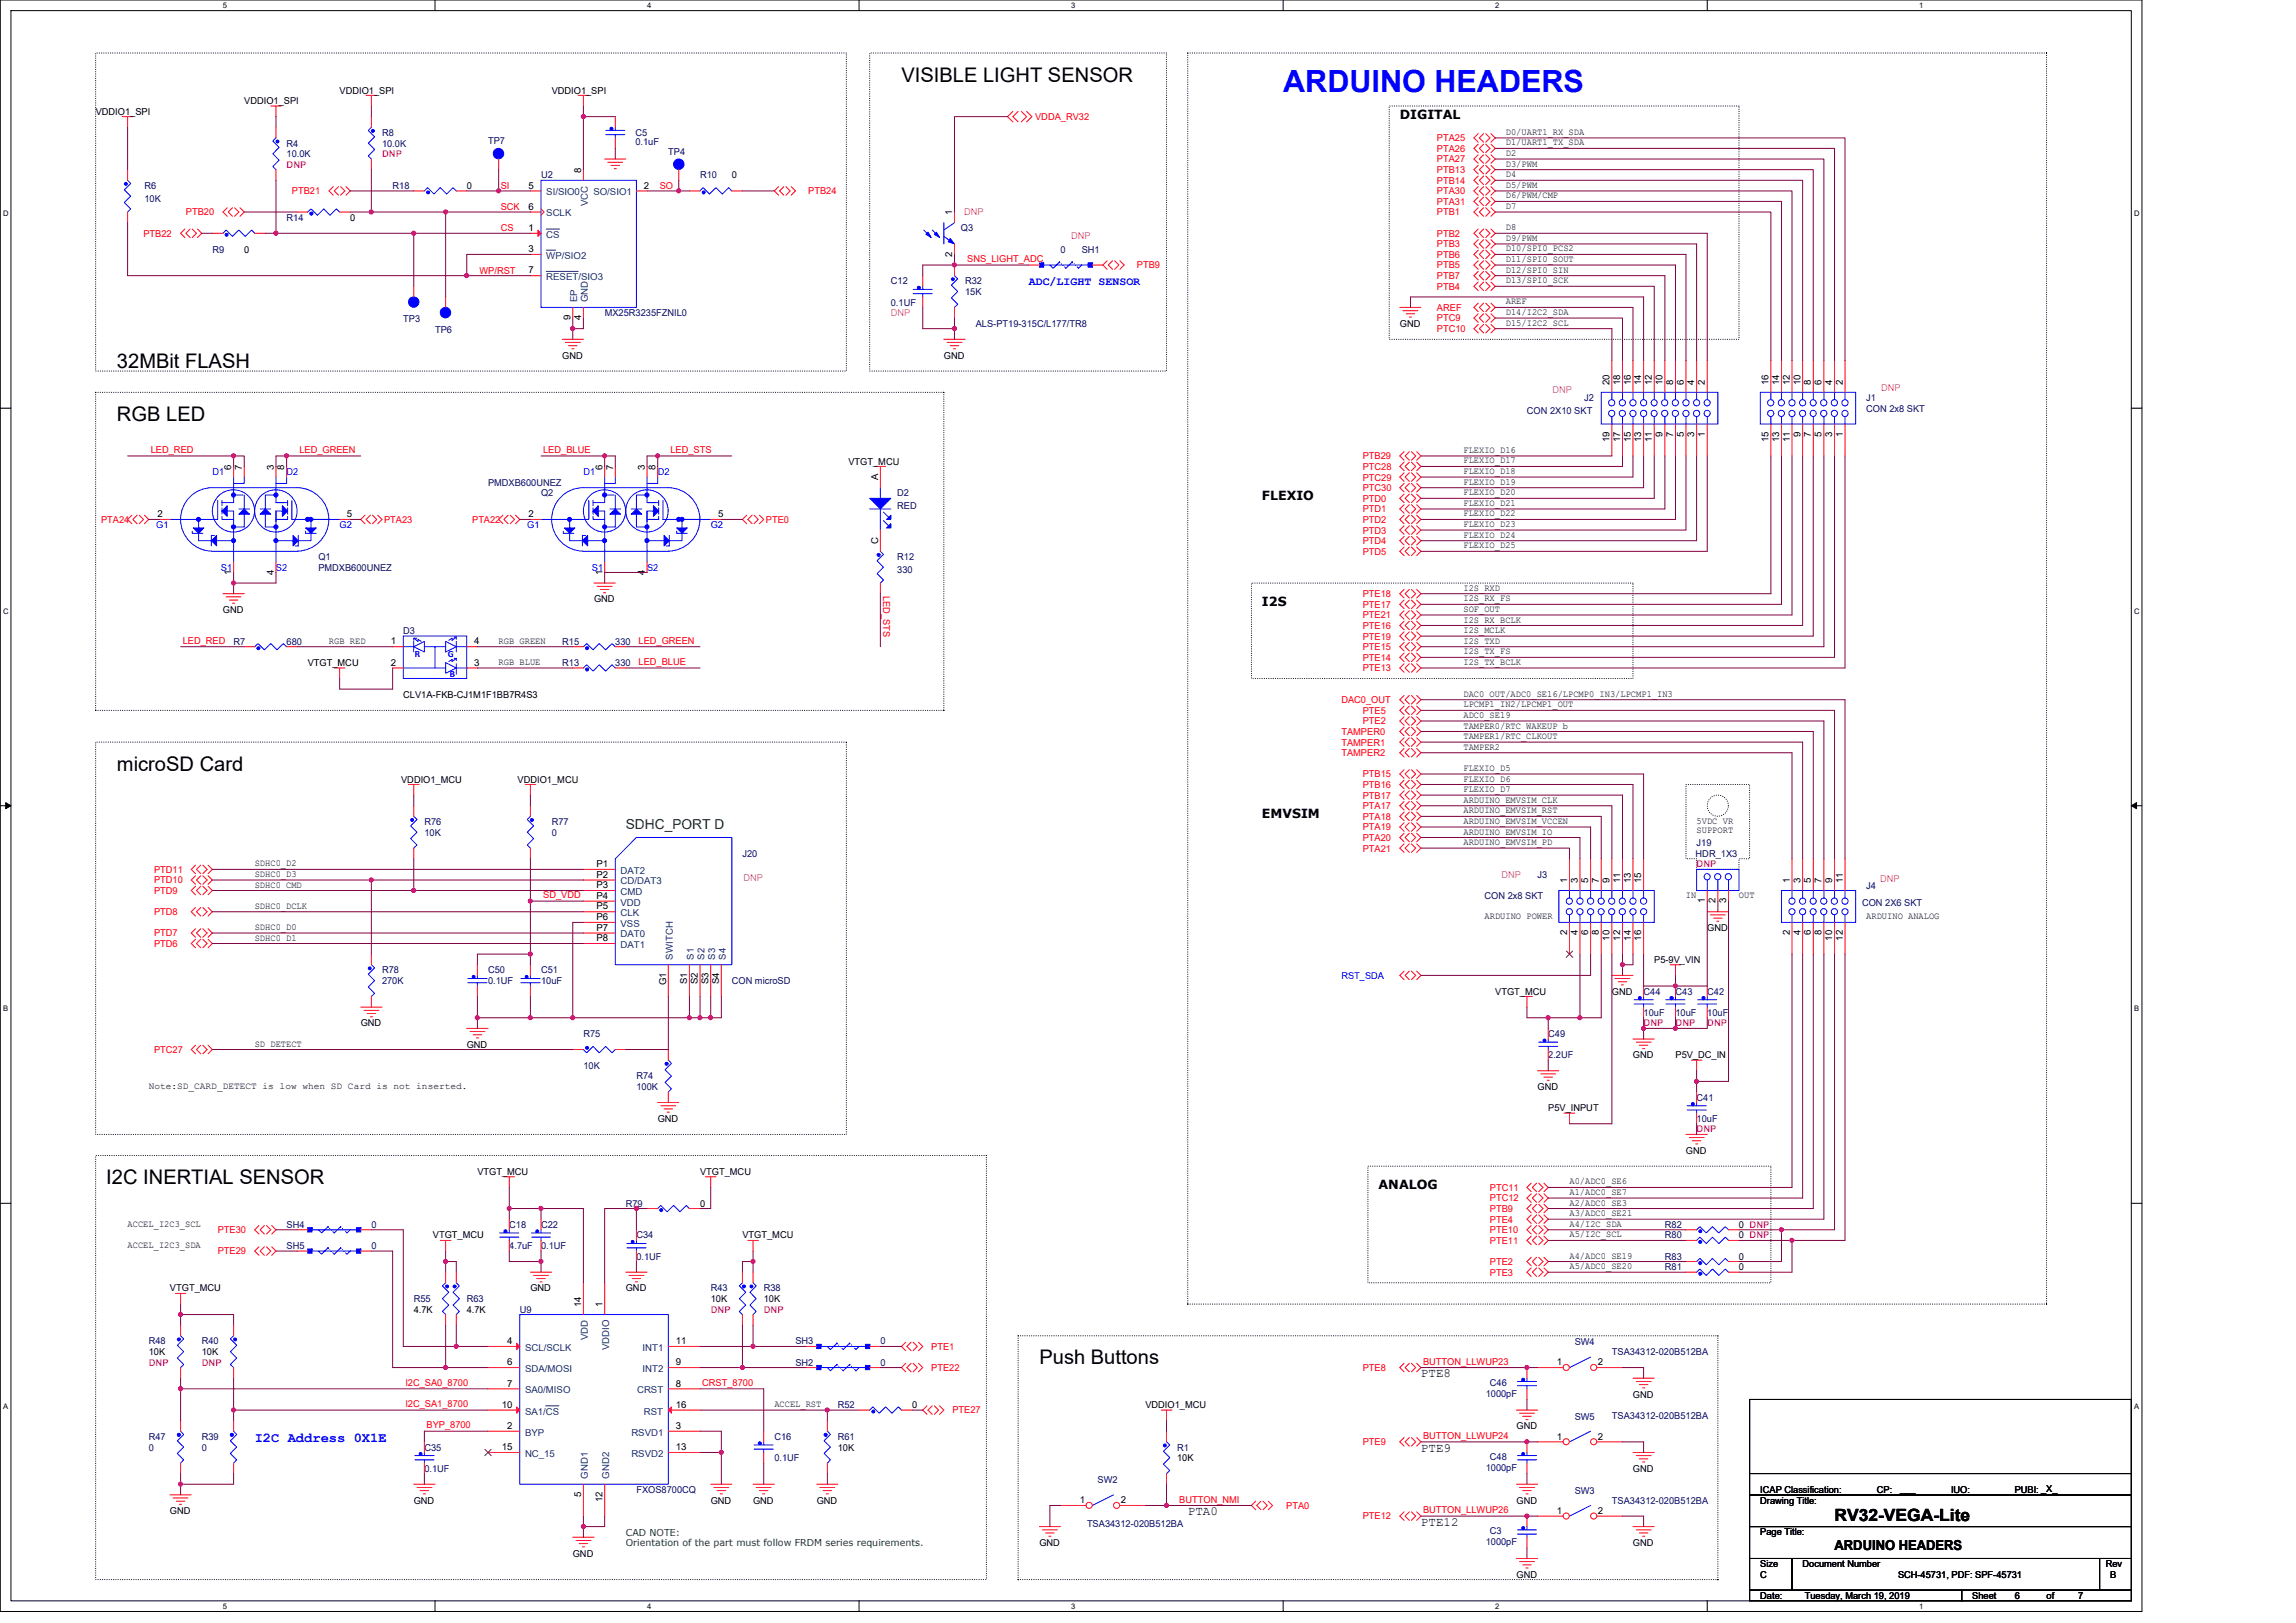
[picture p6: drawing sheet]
<svg xmlns="http://www.w3.org/2000/svg" width="297mm" height="210mm" viewBox="0 0 297 210" stroke-linecap="round" stroke-linejoin="round" font-family="sans-serif">
<defs><g id="words">
<text font-size="4" fill="#00f" x="166" y="11.9">ARDUINO HEADERS</text>
<g font-size="2.6">
<text x="116.6" y="10.6">VISIBLE LIGHT SENSOR</text>
<text x="15.1" y="47.6">32MBit FLASH</text>
<text x="15.1" y="54.5">RGB LED</text>
<text x="15.1" y="99.7">microSD Card</text>
<text x="13.8" y="153.2">I2C INERTIAL SENSOR</text>
<text x="134.5" y="176.5">Push Buttons</text>
</g>
<text font-size="2.2" x="237.3" y="196.8">RV32-VEGA-Lite</text>
<text font-size="1.8" fill="#008000" x="81" y="107.2">SDHC_PORT D</text>
<text font-size="1.8" fill="#00f" x="33" y="186.6">I2C Address 0X1E</text>
<text font-size="1.8" x="237.3" y="200.5">ARDUINO HEADERS</text>
<g font-size="1.6">
<text x="181.1" y="15.3">DIGITAL</text>
<text x="163.3" y="64.7">FLEXIO</text>
<text x="163.3" y="78.4">I2S</text>
<text x="163.3" y="105.9">EMVSIM</text>
<text x="178.3" y="153.9">ANALOG</text>
<text x="183.8" y="178.2">PTE8</text>
<text x="183.8" y="187.8">PTE9</text>
<text x="153.7" y="196">PTA0</text>
<text x="183.8" y="197.4">PTE12</text>
</g>
<text font-size="1.5" fill="#00f" x="133.1" y="36.9">ADC/LIGHT SENSOR</text>
<g font-size="1.2">
<text x="12.4" y="14.8">VDDIO1_SPI</text>
<text x="31.6" y="13.5">VDDIO1_SPI</text>
<text x="43.9" y="12.1">VDDIO1_SPI</text>
<text x="71.4" y="12.1">VDDIO1_SPI</text>
<text x="194.8" y="17.4">D0/UART1_RX_SDA</text>
<text x="75.2" y="22.4" transform="rotate(-90 75.2 22.4)">8</text>
<text x="94.7" y="23.1">0</text>
<text x="194.8" y="21.5">D3/PWM</text>
<text x="194.8" y="20.2">D2</text>
<text x="194.8" y="22.9">D4</text>
<text x="194.8" y="18.8">D1/UART1_TX_SDA</text>
<text x="45.3" y="28.6">0</text>
<text x="60.4" y="24.4">0</text>
<text x="68.4" y="29.9">1</text>
<text x="68.4" y="24.4">5</text>
<text x="68.4" y="27.1">6</text>
<text x="83.3" y="24.4">2</text>
<text x="123.2" y="27.9" transform="rotate(-90 123.2 27.9)">1</text>
<text x="194.8" y="27">D7</text>
<text x="194.8" y="25.7">D6/PWM/CMP</text>
<text x="194.8" y="24.3">D5/PWM</text>
<text x="194.8" y="29.8">D8</text>
<text x="31.6" y="32.7">0</text>
<text x="68.4" y="32.6">3</text>
<text x="68.4" y="35.4">7</text>
<text x="123.2" y="33.2" transform="rotate(-90 123.2 33.2)">2</text>
<text x="194.8" y="32.5">D10/SPI0_PCS2</text>
<text x="194.8" y="35.3">D12/SPI0_SIN</text>
<text x="194.8" y="33.9">D11/SPI0_SOUT</text>
<text x="194.8" y="31.2">D9/PWM</text>
<text x="73.8" y="41.4" transform="rotate(-90 73.8 41.4)">9</text>
<text x="75.2" y="41.4" transform="rotate(-90 75.2 41.4)">4</text>
<text x="194.8" y="36.6">D13/SPI0_SCK</text>
<text x="194.8" y="40.7">D14/I2C2_SDA</text>
<text x="194.8" y="39.4">AREF</text>
<text x="72.7" y="46.4">GND</text>
<text x="122.1" y="46.4">GND</text>
<text x="181.1" y="42.3">GND</text>
<text x="194.8" y="42.1">D15/I2C2_SCL</text>
<text x="208.2" y="49.8" transform="rotate(-90 208.2 49.8)">20</text>
<text x="209.6" y="49.8" transform="rotate(-90 209.6 49.8)">18</text>
<text x="211" y="49.8" transform="rotate(-90 211 49.8)">16</text>
<text x="212.3" y="49.8" transform="rotate(-90 212.3 49.8)">14</text>
<text x="213.7" y="49.8" transform="rotate(-90 213.7 49.8)">12</text>
<text x="215.1" y="49.8" transform="rotate(-90 215.1 49.8)">10</text>
<text x="216.5" y="49.8" transform="rotate(-90 216.5 49.8)">8</text>
<text x="217.8" y="49.8" transform="rotate(-90 217.8 49.8)">6</text>
<text x="219.2" y="49.8" transform="rotate(-90 219.2 49.8)">4</text>
<text x="220.6" y="49.8" transform="rotate(-90 220.6 49.8)">2</text>
<text x="228.8" y="49.8" transform="rotate(-90 228.8 49.8)">16</text>
<text x="230.2" y="49.8" transform="rotate(-90 230.2 49.8)">14</text>
<text x="231.5" y="49.8" transform="rotate(-90 231.5 49.8)">12</text>
<text x="232.9" y="49.8" transform="rotate(-90 232.9 49.8)">10</text>
<text x="234.3" y="49.8" transform="rotate(-90 234.3 49.8)">8</text>
<text x="235.7" y="49.8" transform="rotate(-90 235.7 49.8)">6</text>
<text x="237" y="49.8" transform="rotate(-90 237 49.8)">4</text>
<text x="238.4" y="49.8" transform="rotate(-90 238.4 49.8)">2</text>
<text x="189.3" y="58.6">FLEXIO_D16</text>
<text x="189.3" y="60">FLEXIO_D17</text>
<text x="208.2" y="57.2" transform="rotate(-90 208.2 57.2)">19</text>
<text x="209.6" y="57.2" transform="rotate(-90 209.6 57.2)">17</text>
<text x="211" y="57.2" transform="rotate(-90 211 57.2)">15</text>
<text x="212.3" y="57.2" transform="rotate(-90 212.3 57.2)">13</text>
<text x="213.7" y="57.2" transform="rotate(-90 213.7 57.2)">11</text>
<text x="215.1" y="56.5" transform="rotate(-90 215.1 56.5)">9</text>
<text x="216.5" y="56.5" transform="rotate(-90 216.5 56.5)">7</text>
<text x="217.8" y="56.5" transform="rotate(-90 217.8 56.5)">5</text>
<text x="219.2" y="56.5" transform="rotate(-90 219.2 56.5)">3</text>
<text x="220.6" y="56.5" transform="rotate(-90 220.6 56.5)">1</text>
<text x="228.8" y="57.2" transform="rotate(-90 228.8 57.2)">15</text>
<text x="230.2" y="57.2" transform="rotate(-90 230.2 57.2)">13</text>
<text x="231.5" y="57.2" transform="rotate(-90 231.5 57.2)">11</text>
<text x="232.9" y="56.5" transform="rotate(-90 232.9 56.5)">9</text>
<text x="234.3" y="56.5" transform="rotate(-90 234.3 56.5)">7</text>
<text x="235.7" y="56.5" transform="rotate(-90 235.7 56.5)">5</text>
<text x="237" y="56.5" transform="rotate(-90 237 56.5)">3</text>
<text x="238.4" y="56.5" transform="rotate(-90 238.4 56.5)">1</text>
<text x="29.9" y="60.8" transform="rotate(-90 29.9 60.8)">6</text>
<text x="31.3" y="60.8" transform="rotate(-90 31.3 60.8)">7</text>
<text x="35.4" y="60.8" transform="rotate(-90 35.4 60.8)">3</text>
<text x="36.8" y="60.8" transform="rotate(-90 36.8 60.8)">8</text>
<text x="77.9" y="60.8" transform="rotate(-90 77.9 60.8)">6</text>
<text x="79.3" y="60.8" transform="rotate(-90 79.3 60.8)">7</text>
<text x="83.4" y="60.8" transform="rotate(-90 83.4 60.8)">3</text>
<text x="84.8" y="60.8" transform="rotate(-90 84.8 60.8)">8</text>
<text x="109.8" y="60.1">VTGT_MCU</text>
<text x="113.6" y="62.1" transform="rotate(-90 113.6 62.1)">A</text>
<text x="189.3" y="65.4">FLEXIO_D21</text>
<text x="189.3" y="64.1">FLEXIO_D20</text>
<text x="189.3" y="62.7">FLEXIO_D19</text>
<text x="189.3" y="61.3">FLEXIO_D18</text>
<text x="20.4" y="66.9">2</text>
<text x="44.9" y="66.9">5</text>
<text x="68.4" y="66.9">2</text>
<text x="92.9" y="66.9">5</text>
<text x="113.6" y="70.4" transform="rotate(-90 113.6 70.4)">C</text>
<text x="189.3" y="69.6">FLEXIO_D24</text>
<text x="189.3" y="70.9">FLEXIO_D25</text>
<text x="189.3" y="68.2">FLEXIO_D23</text>
<text x="189.3" y="66.8">FLEXIO_D22</text>
<text x="29.9" y="74.4" transform="rotate(-90 29.9 74.4)">1</text>
<text x="35.4" y="74.4" transform="rotate(-90 35.4 74.4)">4</text>
<text x="76.9" y="77.9">GND</text>
<text x="77.9" y="74.4" transform="rotate(-90 77.9 74.4)">1</text>
<text x="83.4" y="74.4" transform="rotate(-90 83.4 74.4)">4</text>
<text x="189.3" y="77.8">I2S_RX_FS</text>
<text x="189.3" y="76.4">I2S_RXD</text>
<text x="28.8" y="79.3">GND</text>
<text x="42.6" y="83.3">RGB RED</text>
<text x="50.5" y="83.4">1</text>
<text x="61.3" y="83.4">4</text>
<text x="64.5" y="83.3">RGB GREEN</text>
<text x="189.3" y="83.3">I2S_TXD</text>
<text x="189.3" y="81.9">I2S_MCLK</text>
<text x="189.3" y="80.5">I2S_RX_BCLK</text>
<text x="189.3" y="79.2">SOF_OUT</text>
<text x="39.8" y="86.2">VTGT_MCU</text>
<text x="50.5" y="86.1">2</text>
<text x="61.3" y="86.1">3</text>
<text x="64.5" y="86">RGB BLUE</text>
<text x="189.3" y="84.6">I2S_TX_FS</text>
<text x="189.3" y="86">I2S_TX_BCLK</text>
<text x="52.2" y="90.3">CLV1A-FKB-CJ1M1F1BB7R4S3</text>
<text x="189.3" y="95.6">TAMPER1/RTC_CLKOUT</text>
<text x="189.3" y="94.3">TAMPER0/RTC_WAKEUP_b</text>
<text x="189.3" y="92.9">ADC0_SE19</text>
<text x="189.3" y="91.5">LPCMP1_IN2/LPCMP1_OUT</text>
<text x="189.3" y="90.1">DAC0_OUT/ADC0_SE16/LPCMP0_IN3/LPCMP1_IN3</text>
<text x="51.9" y="101.3">VDDIO1_MCU</text>
<text x="67" y="101.3">VDDIO1_MCU</text>
<text x="189.3" y="99.7">FLEXIO_D5</text>
<text x="189.3" y="101.1">FLEXIO_D6</text>
<text x="189.3" y="97">TAMPER2</text>
<text x="189.3" y="103.8">ARDUINO_EMVSIM_CLK</text>
<text x="189.3" y="106.6">ARDUINO_EMVSIM_VCCEN</text>
<text x="189.3" y="105.2">ARDUINO_EMVSIM_RST</text>
<text x="189.3" y="108">ARDUINO_EMVSIM_IO</text>
<text x="189.3" y="102.5">FLEXIO_D7</text>
<text x="219.5" y="106.6">5VDC VR</text>
<text x="219.5" y="107.8">SUPPORT</text>
<text x="33" y="112.1">SDHC0_D2</text>
<text x="33" y="113.5">SDHC0_D3</text>
<text x="77.1" y="112.2">P1</text>
<text x="77.1" y="113.6">P2</text>
<text x="189.3" y="109.3">ARDUINO_EMVSIM_PD</text>
<text x="33" y="117.6">SDHC0_DCLK</text>
<text x="33" y="114.8">SDHC0_CMD</text>
<text x="77.1" y="114.9">P3</text>
<text x="77.1" y="116.3">P4</text>
<text x="77.1" y="117.7">P5</text>
<text x="77.1" y="119">P6</text>
<text x="192.1" y="118.9">ARDUINO POWER</text>
<text x="202.8" y="114.3" transform="rotate(-90 202.8 114.3)">1</text>
<text x="204.1" y="114.3" transform="rotate(-90 204.1 114.3)">3</text>
<text x="205.5" y="114.3" transform="rotate(-90 205.5 114.3)">5</text>
<text x="206.9" y="114.3" transform="rotate(-90 206.9 114.3)">7</text>
<text x="208.2" y="114.3" transform="rotate(-90 208.2 114.3)">9</text>
<text x="209.6" y="114.3" transform="rotate(-90 209.6 114.3)">11</text>
<text x="211" y="114.3" transform="rotate(-90 211 114.3)">13</text>
<text x="212.3" y="114.3" transform="rotate(-90 212.3 114.3)">15</text>
<text x="218.1" y="116.2">IN</text>
<text x="220.6" y="116.9" transform="rotate(-90 220.6 116.9)">1</text>
<text x="222" y="116.9" transform="rotate(-90 222 116.9)">2</text>
<text x="223.3" y="116.9" transform="rotate(-90 223.3 116.9)">3</text>
<text x="225" y="116.2">OUT</text>
<text x="231.5" y="114.3" transform="rotate(-90 231.5 114.3)">1</text>
<text x="232.9" y="114.3" transform="rotate(-90 232.9 114.3)">3</text>
<text x="234.3" y="114.3" transform="rotate(-90 234.3 114.3)">5</text>
<text x="235.7" y="114.3" transform="rotate(-90 235.7 114.3)">7</text>
<text x="237" y="114.3" transform="rotate(-90 237 114.3)">9</text>
<text x="238.4" y="114.3" transform="rotate(-90 238.4 114.3)">11</text>
<text x="241.4" y="118.9">ARDUINO ANALOG</text>
<text x="33" y="120.3">SDHC0_D0</text>
<text x="33" y="121.7">SDHC0_D1</text>
<text x="77.1" y="120.4">P7</text>
<text x="77.1" y="121.8">P8</text>
<text x="202.8" y="121" transform="rotate(-90 202.8 121)">2</text>
<text x="204.1" y="121" transform="rotate(-90 204.1 121)">4</text>
<text x="205.5" y="121" transform="rotate(-90 205.5 121)">6</text>
<text x="206.9" y="121" transform="rotate(-90 206.9 121)">8</text>
<text x="208.2" y="121.7" transform="rotate(-90 208.2 121.7)">10</text>
<text x="209.6" y="121.7" transform="rotate(-90 209.6 121.7)">12</text>
<text x="211" y="121.7" transform="rotate(-90 211 121.7)">14</text>
<text x="212.3" y="121.7" transform="rotate(-90 212.3 121.7)">16</text>
<text x="214" y="124.6">P5-9V_VIN</text>
<text x="220.9" y="120.5">GND</text>
<text x="231.5" y="121" transform="rotate(-90 231.5 121)">2</text>
<text x="232.9" y="121" transform="rotate(-90 232.9 121)">4</text>
<text x="234.3" y="121" transform="rotate(-90 234.3 121)">6</text>
<text x="235.7" y="121" transform="rotate(-90 235.7 121)">8</text>
<text x="237" y="121.7" transform="rotate(-90 237 121.7)">10</text>
<text x="238.4" y="121.7" transform="rotate(-90 238.4 121.7)">12</text>
<text x="86.2" y="127.4" transform="rotate(-90 86.2 127.4)">G1</text>
<text x="88.9" y="127.3" transform="rotate(-90 88.9 127.3)">S1</text>
<text x="90.3" y="127.3" transform="rotate(-90 90.3 127.3)">S2</text>
<text x="91.6" y="127.3" transform="rotate(-90 91.6 127.3)">S3</text>
<text x="93" y="127.3" transform="rotate(-90 93 127.3)">S4</text>
<text x="193.4" y="128.7">VTGT_MCU</text>
<text x="208.5" y="128.7">GND</text>
<text x="33" y="135.4">SD_DETECT</text>
<text x="46.7" y="132.8">GND</text>
<text x="60.4" y="135.6">GND</text>
<text x="211.3" y="136.9">GND</text>
<text x="216.8" y="136.9">P5V_DC_IN</text>
<text x="19.2" y="140.9">Note:SD_CARD_DETECT is low when SD Card is not inserted.</text>
<text x="198.9" y="141">GND</text>
<text x="200.3" y="143.8">P5V_INPUT</text>
<text x="85.1" y="145.1">GND</text>
<text x="218.1" y="149.3">GND</text>
<text x="61.8" y="152">VTGT_MCU</text>
<text x="90.6" y="152">VTGT_MCU</text>
<text x="203" y="156">A2/ADC0_SE3</text>
<text x="203" y="153.2">A0/ADC0_SE6</text>
<text x="203" y="154.6">A1/ADC0_SE7</text>
<text x="16.5" y="158.7">ACCEL_I2C3_SCL</text>
<text x="16.5" y="161.5">ACCEL_I2C3_SDA</text>
<text x="56" y="160.2">VTGT_MCU</text>
<text x="90.6" y="156.1">0</text>
<text x="96.1" y="160.2">VTGT_MCU</text>
<text x="203" y="158.7">A4/I2C_SDA</text>
<text x="203" y="160.1">A5/I2C_SCL</text>
<text x="203" y="157.3">A3/ADC0_SE21</text>
<text x="225" y="158.9">0 DNP</text>
<text x="225" y="160.2">0 DNP</text>
<text x="22" y="167.1">VTGT_MCU</text>
<text x="68.6" y="167.1">GND</text>
<text x="81" y="167.1">GND</text>
<text x="203" y="162.8">A4/ADC0_SE19</text>
<text x="203" y="164.2">A5/ADC0_SE20</text>
<text x="225" y="163">0</text>
<text x="225" y="164.3">0</text>
<text x="53.5" y="169.8">4.7K</text>
<text x="60.4" y="169.8">4.7K</text>
<text x="65.6" y="173.9">4</text>
<text x="75.2" y="169.1" transform="rotate(-90 75.2 169.1)">14</text>
<text x="77.9" y="169.1" transform="rotate(-90 77.9 169.1)">1</text>
<text x="87.4" y="173.9">11</text>
<text x="91.9" y="168.5">10K</text>
<text x="98.8" y="168.5">10K</text>
<text x="19.2" y="175.3">10K</text>
<text x="26.1" y="175.3">10K</text>
<text x="65.6" y="176.6">6</text>
<text x="65.6" y="179.4">7</text>
<text x="87.4" y="179.4">8</text>
<text x="87.4" y="176.6">9</text>
<text x="201.4" y="176.6">1</text>
<text x="206.7" y="176.6">2</text>
<text x="64.9" y="182.1">10</text>
<text x="65.6" y="184.9">2</text>
<text x="87.4" y="182.1">16</text>
<text x="87.4" y="184.9">3</text>
<text x="100.2" y="182">ACCEL_RST</text>
<text x="118" y="182.2">0</text>
<text x="148.2" y="182.2">VDDIO1_MCU</text>
<text x="196.2" y="184.9">GND</text>
<text x="211.3" y="180.8">GND</text>
<text x="64.9" y="187.6">15</text>
<text x="87.4" y="187.6">13</text>
<text x="108.4" y="187.7">10K</text>
<text x="152.3" y="189">10K</text>
<text x="201.4" y="186.2">1</text>
<text x="206.7" y="186.2">2</text>
<text x="211.3" y="190.4">GND</text>
<text x="22" y="195.9">GND</text>
<text x="53.5" y="194.5">GND</text>
<text x="75.2" y="193.7" transform="rotate(-90 75.2 193.7)">5</text>
<text x="77.9" y="194.4" transform="rotate(-90 77.9 194.4)">12</text>
<text x="91.9" y="194.5">GND</text>
<text x="97.4" y="194.5">GND</text>
<text x="105.7" y="194.5">GND</text>
<text x="139.7" y="194.5">1</text>
<text x="145" y="194.5">2</text>
<text x="196.2" y="194.5">GND</text>
<text x="201.4" y="195.9">1</text>
<text x="206.7" y="195.9">2</text>
<text x="227.7" y="194.5">Drawing Title:</text>
<text x="227.7" y="193.1">ICAP Classification:</text>
<text x="242.8" y="193.1">CP:</text>
<text x="245.8" y="193">___</text>
<text x="252.4" y="193.1">IUO:</text>
<text x="256.3" y="193.1">___</text>
<text x="260.6" y="193.1">PUBI: _X_</text>
<text x="74.1" y="201.4">GND</text>
<text x="134.5" y="200">GND</text>
<text x="211.3" y="200">GND</text>
<text x="227.7" y="202.8">Size</text>
<text x="227.7" y="198.6">Page Title:</text>
<text x="233.2" y="202.8">Document Number</text>
<text x="272.4" y="202.8">Rev</text>
<text x="196.2" y="204.1">GND</text>
<text x="227.7" y="206.9">Date:</text>
<text x="227.7" y="204.1">C</text>
<text x="233.5" y="206.9">Tuesday, March 19, 2019</text>
<text x="245.6" y="204.1">SCH-45731, PDF: SPF-45731</text>
<text x="255.2" y="206.9">Sheet</text>
<text x="260.6" y="206.9">6</text>
<text x="264.8" y="206.9">of</text>
<text x="268.9" y="206.9">7</text>
<text x="273" y="204.1">B</text>
</g>
<g font-size="1.2" fill="#000080">
<text x="49.4" y="17.6">R8</text>
<text x="82.2" y="17.6">C5</text>
<text x="37.1" y="19">R4</text>
<text x="37.1" y="20.3">10.0K</text>
<text x="49.4" y="19">10.0K</text>
<text x="63.1" y="18.7">TP7</text>
<text x="70" y="23.1">U2</text>
<text x="82.2" y="18.8">0.1uF</text>
<text x="86.5" y="20">TP4</text>
<text x="90.6" y="23.1">R10</text>
<text x="18.7" y="24.4">R6</text>
<text x="18.7" y="26.1">10K</text>
<text x="37.1" y="28.6">R14</text>
<text x="50.8" y="24.4">R18</text>
<text x="124.3" y="29.9">Q3</text>
<text x="27.5" y="32.7">R9</text>
<text x="137.2" y="32.7">0</text>
<text x="140" y="32.7">SH1</text>
<text x="52.2" y="41.7">TP3</text>
<text x="78.2" y="40.9">MX25R3235FZNIL0</text>
<text x="115.2" y="36.8">C12</text>
<text x="115.2" y="39.5">0.1UF</text>
<text x="124.9" y="36.8">R32</text>
<text x="124.9" y="38.2">15K</text>
<text x="56.3" y="43.1">TP6</text>
<text x="126.2" y="42.3">ALS-PT19-315C/L177/TR8</text>
<text x="197.5" y="53.5">CON 2X10 SKT</text>
<text x="205" y="51.9">J2</text>
<text x="241.4" y="51.9">J1</text>
<text x="241.4" y="53.3">CON 2x8 SKT</text>
<text x="63.1" y="62.8">PMDXB600UNEZ</text>
<text x="70" y="64.2">Q2</text>
<text x="116.1" y="64.2">D2</text>
<text x="116.1" y="65.9">RED</text>
<text x="41.2" y="72.5">Q1</text>
<text x="41.2" y="73.8">PMDXB600UNEZ</text>
<text x="116.1" y="72.5">R12</text>
<text x="116.1" y="74.1">330</text>
<text x="30.2" y="83.4">R7</text>
<text x="37.1" y="83.4">680</text>
<text x="52.2" y="82">D3</text>
<text x="72.7" y="83.4">R15</text>
<text x="79.6" y="83.4">330</text>
<text x="72.7" y="86.2">R13</text>
<text x="79.6" y="86.2">330</text>
<text x="54.9" y="106.7">R76</text>
<text x="71.4" y="106.7">R77</text>
<text x="54.9" y="108.1">10K</text>
<text x="71.4" y="108.1">0</text>
<text x="96.1" y="110.8">J20</text>
<text x="198.9" y="113.6">J3</text>
<text x="219.4" y="110.8">HDR_1X3</text>
<text x="219.5" y="109.5">J19</text>
<text x="192.1" y="116.3">CON 2x8 SKT</text>
<text x="240.9" y="117.2">CON 2X6 SKT</text>
<text x="241.4" y="115">J4</text>
<text x="49.4" y="125.9">R78</text>
<text x="63.1" y="125.9">C50</text>
<text x="70" y="125.9">C51</text>
<text x="49.4" y="127.3">270K</text>
<text x="63.1" y="127.3">0.1UF</text>
<text x="70" y="127.3">10uF</text>
<text x="94.7" y="127.3">CON microSD</text>
<text x="212.6" y="128.7">C44</text>
<text x="212.6" y="131.4">10uF</text>
<text x="216.8" y="128.7">C43</text>
<text x="216.8" y="131.4">10uF</text>
<text x="220.9" y="128.7">C42</text>
<text x="220.9" y="131.4">10uF</text>
<text x="75.5" y="134.2">R75</text>
<text x="200.3" y="134.2">C49</text>
<text x="200.3" y="136.9">2.2UF</text>
<text x="75.5" y="138.3">10K</text>
<text x="82.3" y="139.7">R74</text>
<text x="82.3" y="141">100K</text>
<text x="219.5" y="142.4">C41</text>
<text x="219.5" y="145.1">10uF</text>
<text x="37.1" y="158.9">SH4</text>
<text x="37.1" y="161.6">SH5</text>
<text x="48" y="158.9">0</text>
<text x="48" y="161.6">0</text>
<text x="65.9" y="158.9">C18</text>
<text x="65.9" y="161.6">4.7uF</text>
<text x="70" y="158.9">C22</text>
<text x="70" y="161.6">0.1UF</text>
<text x="81" y="156.1">R79</text>
<text x="82.3" y="160.2">C34</text>
<text x="215.4" y="158.9">R82</text>
<text x="215.4" y="160.2">R80</text>
<text x="82.3" y="163">0.1UF</text>
<text x="91.9" y="167.1">R43</text>
<text x="98.8" y="167.1">R38</text>
<text x="215.4" y="163">R83</text>
<text x="215.4" y="164.3">R81</text>
<text x="19.2" y="173.9">R48</text>
<text x="26.1" y="173.9">R40</text>
<text x="53.5" y="168.5">R55</text>
<text x="60.4" y="168.5">R63</text>
<text x="67.2" y="169.8">U9</text>
<text x="102.9" y="173.9">SH3</text>
<text x="113.9" y="173.9">0</text>
<text x="102.9" y="176.7">SH2</text>
<text x="113.9" y="176.7">0</text>
<text x="192.8" y="179.3">C46</text>
<text x="203.7" y="174.1">SW4</text>
<text x="208.5" y="175.3">TSA34312-020B512BA</text>
<text x="108.4" y="182.2">R52</text>
<text x="192.2" y="180.7">1000pF</text>
<text x="203.7" y="183.7">SW5</text>
<text x="208.5" y="183.6">TSA34312-020B512BA</text>
<text x="19.2" y="186.3">R47</text>
<text x="19.2" y="187.7">0</text>
<text x="26.1" y="186.3">R39</text>
<text x="26.1" y="187.7">0</text>
<text x="54.9" y="187.7">C35</text>
<text x="54.9" y="190.4">0.1UF</text>
<text x="100.2" y="186.3">C16</text>
<text x="100.2" y="189">0.1UF</text>
<text x="108.4" y="186.3">R61</text>
<text x="142" y="191.9">SW2</text>
<text x="152.3" y="187.7">R1</text>
<text x="192.2" y="190.3">1000pF</text>
<text x="192.8" y="188.9">C48</text>
<text x="82.3" y="193.1">FXOS8700CQ</text>
<text x="140.6" y="197.5">TSA34312-020B512BA</text>
<text x="203.7" y="193.3">SW3</text>
<text x="208.5" y="194.5">TSA34312-020B512BA</text>
<text x="192.2" y="199.9">1000pF</text>
<text x="192.8" y="198.5">C3</text>
</g>
<g font-size="1.2" fill="#f00">
<text x="133.9" y="15.5">VDDA_RV32</text>
<text x="185.9" y="18.3">PTA25</text>
<text x="185.9" y="19.6">PTA26</text>
<text x="185.9" y="21">PTA27</text>
<text x="185.9" y="22.4">PTB13</text>
<text x="185.9" y="23.7">PTB14</text>
<text x="24" y="27.9">PTB20</text>
<text x="37.8" y="25.1">PTB21</text>
<text x="64.8" y="27.2">SCK</text>
<text x="64.8" y="29.9">CS</text>
<text x="64.8" y="24.4">SI</text>
<text x="85.4" y="24.4">SO</text>
<text x="104.6" y="25.1">PTB24</text>
<text x="185.9" y="25.1">PTA30</text>
<text x="185.9" y="26.5">PTA31</text>
<text x="185.9" y="27.9">PTB1</text>
<text x="18.6" y="30.6">PTB22</text>
<text x="62" y="35.4">WP/RST</text>
<text x="125.1" y="33.9">SNS_LIGHT_ADC</text>
<text x="147.1" y="34.7">PTB9</text>
<text x="185.9" y="34.7">PTB5</text>
<text x="185.9" y="33.4">PTB6</text>
<text x="185.9" y="32">PTB3</text>
<text x="185.9" y="30.6">PTB2</text>
<text x="185.9" y="40.2">AREF</text>
<text x="185.9" y="36.1">PTB7</text>
<text x="185.9" y="37.5">PTB4</text>
<text x="185.9" y="41.6">PTC9</text>
<text x="185.9" y="43">PTC10</text>
<text x="19.5" y="58.6">LED_RED</text>
<text x="38.7" y="58.6">LED_GREEN</text>
<text x="70.3" y="58.6">LED_BLUE</text>
<text x="86.7" y="58.6">LED_STS</text>
<text x="176.3" y="59.4">PTB29</text>
<text x="176.3" y="64.9">PTD0</text>
<text x="176.3" y="62.2">PTC29</text>
<text x="176.3" y="63.5">PTC30</text>
<text x="176.3" y="60.8">PTC28</text>
<text x="13.1" y="67.6">PTA24</text>
<text x="49.7" y="67.6">PTA23</text>
<text x="61.1" y="67.6">PTA22</text>
<text x="99.1" y="67.6">PTE0</text>
<text x="176.3" y="66.3">PTD1</text>
<text x="176.3" y="71.8">PTD5</text>
<text x="176.3" y="69">PTD3</text>
<text x="176.3" y="67.6">PTD2</text>
<text x="176.3" y="70.4">PTD4</text>
<text x="114.3" y="77.1" transform="rotate(90 114.3 77.1)">LED_STS</text>
<text x="176.3" y="77.3">PTE18</text>
<text x="23.6" y="83.3">LED_RED</text>
<text x="82.6" y="83.3">LED_GREEN</text>
<text x="176.3" y="78.6">PTE17</text>
<text x="176.3" y="81.4">PTE16</text>
<text x="176.3" y="82.7">PTE19</text>
<text x="176.3" y="80">PTE21</text>
<text x="82.6" y="86">LED_BLUE</text>
<text x="176.3" y="85.5">PTE14</text>
<text x="176.3" y="86.8">PTE13</text>
<text x="176.3" y="84.1">PTE15</text>
<text x="173.5" y="95.1">TAMPER0</text>
<text x="173.5" y="91">DAC0_OUT</text>
<text x="176.3" y="93.7">PTE2</text>
<text x="176.3" y="92.3">PTE5</text>
<text x="173.5" y="97.8">TAMPER2</text>
<text x="173.5" y="96.5">TAMPER1</text>
<text x="176.3" y="100.6">PTB15</text>
<text x="176.3" y="101.9">PTB16</text>
<text x="176.3" y="104.7">PTA17</text>
<text x="176.3" y="107.4">PTA19</text>
<text x="176.3" y="106">PTA18</text>
<text x="176.3" y="103.3">PTB17</text>
<text x="19.9" y="112.9">PTD11</text>
<text x="176.3" y="110.2">PTA21</text>
<text x="176.3" y="108.8">PTA20</text>
<text x="19.9" y="114.3">PTD10</text>
<text x="19.9" y="115.7">PTD9</text>
<text x="19.9" y="118.4">PTD8</text>
<text x="70.3" y="116.2">SD_VDD</text>
<text x="19.9" y="121.1">PTD7</text>
<text x="19.9" y="122.5">PTD6</text>
<text x="19.9" y="136.2">PTC27</text>
<text x="192.8" y="154.1">PTC11</text>
<text x="192.8" y="155.4">PTC12</text>
<text x="28.2" y="159.6">PTE30</text>
<text x="192.8" y="156.8">PTB9</text>
<text x="192.8" y="158.2">PTE4</text>
<text x="192.8" y="160.9">PTE11</text>
<text x="192.8" y="159.6">PTE10</text>
<text x="28.2" y="162.3">PTE29</text>
<text x="192.8" y="165">PTE3</text>
<text x="192.8" y="163.7">PTE2</text>
<text x="52.4" y="179.3">I2C_SA0_8700</text>
<text x="90.8" y="179.3">CRST_8700</text>
<text x="120.5" y="177.4">PTE22</text>
<text x="120.5" y="174.6">PTE1</text>
<text x="176.3" y="177.4">PTE8</text>
<text x="184.1" y="176.6">BUTTON_LLWUP23</text>
<text x="52.4" y="182.1">I2C_SA1_8700</text>
<text x="55.2" y="184.8">BYP_8700</text>
<text x="123.2" y="182.9">PTE27</text>
<text x="176.3" y="187">PTE9</text>
<text x="184.1" y="186.2">BUTTON_LLWUP24</text>
<text x="152.6" y="194.4">BUTTON_NMI</text>
<text x="166.4" y="195.2">PTA0</text>
<text x="176.3" y="196.6">PTE12</text>
<text x="184.1" y="195.8">BUTTON_LLWUP26</text>
</g>
<g font-size="1.2" fill="#f0f">
<text x="37.1" y="21.7">DNP</text>
<text x="49.4" y="20.3">DNP</text>
<text x="124.7" y="27.9">DNP</text>
<text x="138.6" y="30.9">DNP</text>
<text x="115.2" y="40.9">DNP</text>
<text x="200.8" y="50.9">DNP</text>
<text x="243.4" y="50.6">DNP</text>
<text x="194.3" y="113.6">DNP</text>
<text x="219.5" y="112.2">DNP</text>
<text x="96.2" y="114">DNP</text>
<text x="243.2" y="114.2">DNP</text>
<text x="212.6" y="132.8">DNP</text>
<text x="216.8" y="132.8">DNP</text>
<text x="220.9" y="132.8">DNP</text>
<text x="219.5" y="146.5">DNP</text>
<text x="91.9" y="169.8">DNP</text>
<text x="98.8" y="169.8">DNP</text>
<text x="19.2" y="176.7">DNP</text>
<text x="26.1" y="176.7">DNP</text>
</g>
<g font-size="1.2" fill="#004080">
<text x="70.7" y="25.3">SI/SIO0</text>
<text x="70.7" y="28">SCLK</text>
<text x="76" y="26.6" transform="rotate(-90 76 26.6)">VCC</text>
<text x="76.8" y="25.3">SO/SIO1</text>
<text x="70.7" y="30.8">CS</text>
<text x="70.7" y="33.5">WP/SIO2</text>
<text x="70.7" y="36.2">RESET/SIO3</text>
<text x="74.7" y="39.1" transform="rotate(-90 74.7 39.1)">EP</text>
<text x="76" y="39.1" transform="rotate(-90 76 39.1)">GND</text>
<text x="80.3" y="113.1">DAT2</text>
<text x="80.3" y="114.4">CD/DAT3</text>
<text x="80.3" y="115.8">CMD</text>
<text x="80.3" y="117.2">VDD</text>
<text x="80.3" y="118.5">CLK</text>
<text x="80.3" y="119.9">VSS</text>
<text x="80.3" y="121.3">DAT0</text>
<text x="80.3" y="122.6">DAT1</text>
<text x="87" y="124.1" transform="rotate(-90 87 124.1)">SWITCH</text>
<text x="89.8" y="124.1" transform="rotate(-90 89.8 124.1)">S1</text>
<text x="91.1" y="124.1" transform="rotate(-90 91.1 124.1)">S2</text>
<text x="92.5" y="124.1" transform="rotate(-90 92.5 124.1)">S3</text>
<text x="93.9" y="124.1" transform="rotate(-90 93.9 124.1)">S4</text>
<text x="76" y="173.4" transform="rotate(-90 76 173.4)">VDD</text>
<text x="67.9" y="174.8">SCL/SCLK</text>
<text x="67.9" y="177.5">SDA/MOSI</text>
<text x="78.8" y="174.7" transform="rotate(-90 78.8 174.7)">VDDIO</text>
<text x="83.1" y="177.5">INT2</text>
<text x="83.1" y="174.8">INT1</text>
<text x="67.9" y="185.7">BYP</text>
<text x="67.9" y="180.3">SA0/MISO</text>
<text x="67.9" y="183">SA1/CS</text>
<text x="81.7" y="185.7">RSVD1</text>
<text x="82.4" y="180.3">CRST</text>
<text x="83.3" y="183">RST</text>
<text x="67.9" y="188.5">NC_15</text>
<text x="76" y="191.3" transform="rotate(-90 76 191.3)">GND1</text>
<text x="78.8" y="191.3" transform="rotate(-90 78.8 191.3)">GND2</text>
<text x="81.7" y="188.5">RSVD2</text>
</g>
<g font-size="1.2" fill="#00f">
<text x="27.5" y="61.5">D1</text>
<text x="37.1" y="61.5">D2</text>
<text x="75.5" y="61.5">D1</text>
<text x="85.1" y="61.5">D2</text>
<text x="20.2" y="68.3">G1</text>
<text x="43.9" y="68.3">G2</text>
<text x="68.2" y="68.3">G1</text>
<text x="91.9" y="68.3">G2</text>
<text x="28.6" y="73.8">S1</text>
<text x="35.7" y="73.8">S2</text>
<text x="76.6" y="73.8">S1</text>
<text x="83.7" y="73.8">S2</text>
<text x="53.7" y="85">R</text>
<text x="57.9" y="85">G</text>
<text x="58.2" y="87.6">B</text>
<text x="173.5" y="126.6">RST_SDA</text>
</g>
<g font-size="1.2" fill="#008000">
<text x="81" y="198.8">CAD NOTE:</text>
<text x="81" y="200">Orientation of the part must follow FRDM series requirements.</text>
</g>
<g font-size="1">
<text x="28.8" y="1">5</text>
<text x="83.7" y="1">4</text>
<text x="138.6" y="1">3</text>
<text x="193.4" y="1">2</text>
<text x="248.3" y="1">1</text>
<text x=".4" y="28">D</text>
<text x="276.1" y="28">D</text>
<text x=".4" y="79.4">C</text>
<text x="276.1" y="79.4">C</text>
<text x=".4" y="130.9">B</text>
<text x="276.1" y="130.9">B</text>
<text x=".4" y="182.3">A</text>
<text x="276.1" y="182.3">A</text>
<text x="28.8" y="208.2">5</text>
<text x="83.7" y="208.2">4</text>
<text x="138.6" y="208.2">3</text>
<text x="193.4" y="208.2">2</text>
<text x="248.3" y="208.2">1</text>
</g>
</g></defs>
<path d="M0 0h277.1v208.5h-277.1zM1.4 1.4h274.3v205.7h-274.3z" fill="none" stroke="#000" stroke-width=".13"/>
<g fill="#fff">
<path d="M28.8 .1h.6v1.1h-.6z"/>
<path d="M28.8 207.3h.6v1.1h-.6z"/>
</g>
<path d="M56.3 0v1.4M56.3 207.1v1.4" fill="none" stroke="#000" stroke-width=".13"/>
<g fill="#fff">
<path d="M83.7 .1h.6v1.1h-.6z"/>
<path d="M83.7 207.3h.6v1.1h-.6z"/>
</g>
<path d="M111.1 0v1.4M111.1 207.1v1.4" fill="none" stroke="#000" stroke-width=".13"/>
<g fill="#fff">
<path d="M138.6 .1h.5v1.1h-.5z"/>
<path d="M138.6 207.3h.5v1.1h-.5z"/>
</g>
<path d="M166 0v1.4M166 207.1v1.4" fill="none" stroke="#000" stroke-width=".13"/>
<g fill="#fff">
<path d="M193.4 .1h.6v1.1h-.6z"/>
<path d="M193.4 207.3h.6v1.1h-.6z"/>
</g>
<path d="M220.9 0v1.4M220.9 207.1v1.4" fill="none" stroke="#000" stroke-width=".13"/>
<g fill="#fff">
<path d="M248.3 .1h.6v1.1h-.6z"/>
<path d="M248.3 207.3h.6v1.1h-.6z"/>
<path d="M.4 27.1h.7v1.1h-.7z"/>
<path d="M276.1 27.1h.7v1.1h-.7z"/>
<path d="M.4 78.5h.7v1.1h-.7z"/>
<path d="M276.1 78.5h.7v1.1h-.7z"/>
</g>
<path d="M0 52.8h1.4M275.7 52.8h1.4" fill="none" stroke="#000" stroke-width=".13"/>
<g fill="#fff">
<path d="M.4 130h.7v1.1h-.7z"/>
<path d="M276.1 130h.7v1.1h-.7z"/>
</g>
<path d="M0 104.2h1.4M275.7 104.2h1.4" fill="none" stroke="#000" stroke-width=".13"/>
<path d="M.7 103.8l.7 .4-.7 .4zM275.7 104.2l.7-.4v.8z" fill="#000" stroke="#000" stroke-width=".13"/>
<g fill="#fff">
<path d="M.4 181.4h.7v1.1h-.7z"/>
<path d="M276.1 181.4h.7v1.1h-.7z"/>
</g>
<path d="M0 155.7h1.4M275.7 155.7h1.4M226.4 193.4h49.3v4.1h-49.3zM226.4 197.5h49.3v4.1h-49.3zM226.4 181.1h49.3v12.3h-49.3zM226.4 190.6h49.3M226.4 205.7h27.4v1.4h-27.4zM226.4 201.6h5.4v4.1h-5.4zM231.8 201.6h39.8v4.1h-39.8zM253.8 205.7h21.9v1.4h-21.9zM271.6 201.6h4.1v4.1h-4.1z" fill="none" stroke="#000" stroke-width=".13"/>
<g fill="none" stroke="#000" stroke-width=".13" stroke-dasharray="0 .3">
<path d="M12.4 6.9h97.1v41.1h-97.1zM112.5 6.9h38.4v41.1h-38.4zM153.7 6.9v161.8M153.7 6.9h111.1M179.7 13.7h45.3v30.2h-45.3zM264.8 6.9v161.8M264.8 6.9h.1M12.4 50.8v41.1M12.4 50.8h109.7M122.1 50.8h.1M122.1 50.8v41.1M161.9 75.4h49.4v12.4h-49.4z"/>
<path d="M12.4 96h97.1v50.8h-97.1zM12.4 91.9h.1M12.4 91.9h109.7M122.1 91.9h.1M218.1 101.5h8.3v9.6h-1.4v1.4h-5.5v-1.4h-1.4zM12.4 149.5h115.2v54.9h-115.2zM177 150.9h52.1v15.1h-52.1zM131.7 172.8v31.6M131.7 172.8h90.5M153.7 168.7h.1M153.7 168.7h111.1M222.2 172.8v31.6"/>
<path d="M222.2 172.8h.1M264.8 168.7h.1M131.7 204.4h.1M131.7 204.4h90.5M222.2 204.4h.1"/>
<circle cx="222.2" cy="104.2" r="1.37"/>
</g>
<g fill="none" stroke="#f00" stroke-width=".13">
<path d="M15.8 15.1h1.4M16.5 15.1v1.4M35 13.7h1.4M35.7 13.7v1.4M47.4 12.3h1.3M48 12.3v1.4M74.8 12.3h1.4M75.5 12.3v1.4M131 14.4l-.7 .7 .7 .7M131.7 14.4l-.7 .7 .7 .7M132.1 14.4l.7 .7-.7 .7M132.8 14.4l.7 .7-.7 .7"/>
<path d="M191.2 17.3l-.5 .5 .5 .6M191.2 18.6l-.5 .6 .5 .5M191.9 17.3l-.5 .5 .5 .6M191.9 18.6l-.5 .6 .5 .5M192.2 17.3l.6 .5-.6 .6M192.2 18.6l.6 .6-.6 .5M192.9 17.3l.5 .5-.5 .6M192.9 18.6l.5 .6-.5 .5M23.9 29.6l-.5 .6 .5 .5M24.6 29.6l-.6 .6 .6 .5M24.9 29.6l.5 .6-.5 .5M25.5 29.6l.6 .6-.6 .5"/>
<path d="M29.4 26.9l-.6 .5 .6 .6M30.1 26.9l-.6 .5 .6 .6M30.3 26.9l.6 .5-.6 .6M31 26.9l.6 .5-.6 .6M38.5 27.4h1.3M43.1 24.2l-.5 .5 .5 .6M43.8 24.2l-.6 .5 .6 .6M43.9 27.4h1.4M44.1 24.2l.5 .5-.5 .6M44.8 24.2l.5 .5-.5 .6M53.5 24.7h1.4M59 24.7h1.4"/>
<path d="M78.2 20.6h2.8M78.6 21h2M79.1 21.4h1.1M79.5 21.8h.2M100.7 24.2l-.5 .5 .5 .6M101.4 24.2l-.5 .5 .5 .6M101.7 24.2l.5 .5-.5 .6M102.4 24.2l.5 .5-.5 .6M143.2 33.7l-.5 .6 .5 .5M143.9 33.7l-.5 .6 .5 .5M144.2 33.7l.6 .6-.6 .5M144.9 33.7l.5 .6-.5 .5"/>
<path d="M181.1 39.8h2.7M191.2 39.2l-.5 .6 .5 .5M191.2 33.7l-.5 .6 .5 .5M191.2 32.4l-.5 .5 .5 .6M191.2 35.1l-.5 .6 .5 .5M191.2 36.5l-.5 .5 .5 .6M191.2 24.2l-.5 .5 .5 .6M191.2 25.5l-.5 .6 .5 .5M191.2 20l-.5 .6 .5 .5M191.2 26.9l-.5 .5 .5 .6M191.2 21.4l-.5 .5 .5 .6M191.2 22.8l-.5 .5 .5 .6"/>
<path d="M191.2 31l-.5 .6 .5 .5M191.2 29.6l-.5 .6 .5 .5M191.9 39.2l-.5 .6 .5 .5M191.9 33.7l-.5 .6 .5 .5M191.9 32.4l-.5 .5 .5 .6M191.9 35.1l-.5 .6 .5 .5M191.9 36.5l-.5 .5 .5 .6M191.9 24.2l-.5 .5 .5 .6M191.9 25.5l-.5 .6 .5 .5M191.9 20l-.5 .6 .5 .5M191.9 26.9l-.5 .5 .5 .6M191.9 21.4l-.5 .5 .5 .6"/>
<path d="M191.9 22.8l-.5 .5 .5 .6M191.9 31l-.5 .6 .5 .5M191.9 29.6l-.5 .6 .5 .5M192.2 39.2l.6 .6-.6 .5M192.2 33.7l.6 .6-.6 .5M192.2 32.4l.6 .5-.6 .6M192.2 35.1l.6 .6-.6 .5M192.2 36.5l.6 .5-.6 .6M192.2 24.2l.6 .5-.6 .6M192.2 25.5l.6 .6-.6 .5M192.2 20l.6 .6-.6 .5M192.2 26.9l.6 .5-.6 .6"/>
<path d="M192.2 21.4l.6 .5-.6 .6M192.2 22.8l.6 .5-.6 .6M192.2 31l.6 .6-.6 .5M192.2 29.6l.6 .6-.6 .5M192.9 39.2l.5 .6-.5 .5M192.9 33.7l.5 .6-.5 .5M192.9 32.4l.5 .5-.5 .6M192.9 35.1l.5 .6-.5 .5M192.9 36.5l.5 .5-.5 .6M192.9 24.2l.5 .5-.5 .6M192.9 25.5l.5 .6-.5 .5M192.9 20l.5 .6-.5 .5"/>
<path d="M192.9 26.9l.5 .5-.5 .6M192.9 21.4l.5 .5-.5 .6M192.9 22.8l.5 .5-.5 .6M192.9 31l.5 .6-.5 .5M192.9 29.6l.5 .6-.5 .5M72.7 43.9h2.8M73.1 44.3h2M73.6 44.7h1.1M74 45.1h.2M122.1 43.9h2.8M122.5 44.3h2M122.9 44.7h1.1"/>
<path d="M123.4 45.1h.2M181.5 40.2h1.9M181.6 58.4l-.5 .6 .5 .5M181.6 59.8l-.5 .5 .5 .6M181.9 40.6h1.1M182.3 58.4l-.5 .6 .5 .5M182.3 59.8l-.5 .5 .5 .6M182.3 41h.3M182.6 58.4l.6 .6-.6 .5M182.6 59.8l.6 .5-.6 .6M183.3 58.4l.5 .6-.5 .5M183.3 59.8l.5 .5-.5 .6"/>
<path d="M191.2 42l-.5 .5 .5 .6M191.2 40.6l-.5 .5 .5 .6M191.9 42l-.5 .5 .5 .6M191.9 40.6l-.5 .5 .5 .6M192.2 42l.6 .5-.6 .6M192.2 40.6l.6 .5-.6 .6M192.9 42l.5 .5-.5 .6M192.9 40.6l.5 .5-.5 .6M17.1 66.7l-.6 .5 .6 .6M17.7 66.7l-.5 .5 .5 .6M18 66.7l.6 .5-.6 .6M18.7 66.7l.5 .5-.5 .6"/>
<path d="M28.8 76.8h2.8M29.2 77.2h2M29.7 77.6h1.1M30.1 78h.2M47.2 66.7l-.5 .5 .5 .6M47.9 66.7l-.5 .5 .5 .6M48.2 66.7l.5 .5-.5 .6M48.9 66.7l.5 .5-.5 .6M65.1 66.7l-.6 .5 .6 .6M65.7 66.7l-.5 .5 .5 .6M66 66.7l.6 .5-.6 .6M66.7 66.7l.5 .5-.5 .6"/>
<path d="M76.9 75.4h2.7M77.3 75.9h1.9M77.7 76.3h1.1M78.1 76.7h.3M96.6 66.7l-.5 .5 .5 .6M97.3 66.7l-.6 .5 .6 .6M97.6 66.7l.5 .5-.5 .6M98.3 66.7l.5 .5-.5 .6M113.2 60.3h1.4M113.9 60.3v1.4M181.6 76.3l-.5 .5 .5 .6M181.6 77.6l-.5 .6 .5 .5"/>
<path d="M181.6 79l-.5 .6 .5 .5M181.6 65.3l-.5 .5 .5 .6M181.6 63.9l-.5 .6 .5 .5M181.6 70.8l-.5 .5 .5 .6M181.6 68l-.5 .6 .5 .5M181.6 66.7l-.5 .5 .5 .6M181.6 69.4l-.5 .6 .5 .5M181.6 61.2l-.5 .5 .5 .6M181.6 62.5l-.5 .6 .5 .5M182.3 76.3l-.5 .5 .5 .6M182.3 77.6l-.5 .6 .5 .5M182.3 79l-.5 .6 .5 .5"/>
<path d="M182.3 65.3l-.5 .5 .5 .6M182.3 63.9l-.5 .6 .5 .5M182.3 70.8l-.5 .5 .5 .6M182.3 68l-.5 .6 .5 .5M182.3 66.7l-.5 .5 .5 .6M182.3 69.4l-.5 .6 .5 .5M182.3 61.2l-.5 .5 .5 .6M182.3 62.5l-.5 .6 .5 .5M182.6 76.3l.6 .5-.6 .6M182.6 77.6l.6 .6-.6 .5M182.6 79l.6 .6-.6 .5M182.6 65.3l.6 .5-.6 .6"/>
<path d="M182.6 63.9l.6 .6-.6 .5M182.6 70.8l.6 .5-.6 .6M182.6 68l.6 .6-.6 .5M182.6 66.7l.6 .5-.6 .6M182.6 69.4l.6 .6-.6 .5M182.6 61.2l.6 .5-.6 .6M182.6 62.5l.6 .6-.6 .5M183.3 76.3l.5 .5-.5 .6M183.3 77.6l.5 .6-.5 .5M183.3 79l.5 .6-.5 .5M183.3 65.3l.5 .5-.5 .6M183.3 63.9l.5 .6-.5 .5"/>
<path d="M183.3 70.8l.5 .5-.5 .6M183.3 68l.5 .6-.5 .5M183.3 66.7l.5 .5-.5 .6M183.3 69.4l.5 .6-.5 .5M183.3 61.2l.5 .5-.5 .6M183.3 62.5l.5 .6-.5 .5M43.2 86.4h1.4M43.9 86.4v1.4M181.6 80.4l-.5 .5 .5 .6M181.6 81.7l-.5 .6 .5 .5M181.6 84.5l-.5 .5 .5 .6M181.6 85.9l-.5 .5 .5 .6"/>
<path d="M181.6 83.1l-.5 .6 .5 .5M181.6 99.6l-.5 .5 .5 .6M181.6 96.8l-.5 .6 .5 .5M181.6 95.5l-.5 .5 .5 .6M181.6 94.1l-.5 .5 .5 .6M181.6 92.7l-.5 .6 .5 .5M181.6 91.4l-.5 .5 .5 .6M181.6 90l-.5 .5 .5 .6M182.3 80.4l-.5 .5 .5 .6M182.3 81.7l-.5 .6 .5 .5M182.3 84.5l-.5 .5 .5 .6M182.3 85.9l-.5 .5 .5 .6"/>
<path d="M182.3 83.1l-.5 .6 .5 .5M182.3 99.6l-.5 .5 .5 .6M182.3 96.8l-.5 .6 .5 .5M182.3 95.5l-.5 .5 .5 .6M182.3 94.1l-.5 .5 .5 .6M182.3 92.7l-.5 .6 .5 .5M182.3 91.4l-.5 .5 .5 .6M182.3 90l-.5 .5 .5 .6M182.6 80.4l.6 .5-.6 .6M182.6 81.7l.6 .6-.6 .5M182.6 84.5l.6 .5-.6 .6M182.6 85.9l.6 .5-.6 .6"/>
<path d="M182.6 83.1l.6 .6-.6 .5M182.6 99.6l.6 .5-.6 .6M182.6 96.8l.6 .6-.6 .5M182.6 95.5l.6 .5-.6 .6M182.6 94.1l.6 .5-.6 .6M182.6 92.7l.6 .6-.6 .5M182.6 91.4l.6 .5-.6 .6M182.6 90l.6 .5-.6 .6M183.3 80.4l.5 .5-.5 .6M183.3 81.7l.5 .6-.5 .5M183.3 84.5l.5 .5-.5 .6M183.3 85.9l.5 .5-.5 .6"/>
<path d="M183.3 83.1l.5 .6-.5 .5M183.3 99.6l.5 .5-.5 .6M183.3 96.8l.5 .6-.5 .5M183.3 95.5l.5 .5-.5 .6M183.3 94.1l.5 .5-.5 .6M183.3 92.7l.5 .6-.5 .5M183.3 91.4l.5 .5-.5 .6M183.3 90l.5 .5-.5 .6M25.3 111.9l-.6 .6 .6 .5M25.3 113.3l-.6 .6 .6 .5M25.3 114.7l-.6 .5 .6 .6M25.3 117.4l-.6 .6 .6 .5"/>
<path d="M26 111.9l-.6 .6 .6 .5M26 113.3l-.6 .6 .6 .5M26 114.7l-.6 .5 .6 .6M26 117.4l-.6 .6 .6 .5M26.2 111.9l.6 .6-.6 .5M26.2 113.3l.6 .6-.6 .5M26.2 114.7l.6 .5-.6 .6M26.2 117.4l.6 .6-.6 .5M26.9 111.9l.6 .6-.6 .5M26.9 113.3l.6 .6-.6 .5M26.9 114.7l.6 .5-.6 .6M26.9 117.4l.6 .6-.6 .5"/>
<path d="M52.8 101.5h1.4M53.5 101.5v1.4M53.5 104.2v1.4M53.5 109.7v1.4M67.9 101.5h1.4M68.6 101.5v1.4M181.6 103.7l-.5 .5 .5 .6M181.6 106.4l-.5 .6 .5 .5M181.6 105.1l-.5 .5 .5 .6M181.6 109.2l-.5 .5 .5 .6M181.6 107.8l-.5 .6 .5 .5M181.6 100.9l-.5 .6 .5 .5"/>
<path d="M181.6 102.3l-.5 .6 .5 .5M182.3 103.7l-.5 .5 .5 .6M182.3 106.4l-.5 .6 .5 .5M182.3 105.1l-.5 .5 .5 .6M182.3 109.2l-.5 .5 .5 .6M182.3 107.8l-.5 .6 .5 .5M182.3 100.9l-.5 .6 .5 .5M182.3 102.3l-.5 .6 .5 .5M182.6 103.7l.6 .5-.6 .6M182.6 106.4l.6 .6-.6 .5M182.6 105.1l.6 .5-.6 .6M182.6 109.2l.6 .5-.6 .6"/>
<path d="M182.6 107.8l.6 .6-.6 .5M182.6 100.9l.6 .6-.6 .5M182.6 102.3l.6 .6-.6 .5M183.3 103.7l.5 .5-.5 .6M183.3 106.4l.5 .6-.5 .5M183.3 105.1l.5 .5-.5 .6M183.3 109.2l.5 .5-.5 .6M183.3 107.8l.5 .6-.5 .5M183.3 100.9l.5 .6-.5 .5M183.3 102.3l.5 .6-.5 .5M220.9 118h2.7M221.3 118.4h1.9"/>
<path d="M221.7 118.8h1.1M222.1 119.2h.3M25.3 135.2l-.6 .6 .6 .5M25.3 120.2l-.6 .5 .6 .6M25.3 121.5l-.6 .6 .6 .5M26 135.2l-.6 .6 .6 .5M26 120.2l-.6 .5 .6 .6M26 121.5l-.6 .6 .6 .5M26.2 135.2l.6 .6-.6 .5M26.2 120.2l.6 .5-.6 .6M26.2 121.5l.6 .6-.6 .5M26.9 135.2l.6 .6-.6 .5"/>
<path d="M26.9 120.2l.6 .5-.6 .6M26.9 121.5l.6 .6-.6 .5M46.7 130.3h2.7M47.1 130.7h1.9M47.5 131.1h1.1M47.9 131.6h.3M60.4 133.1h2.7M60.8 133.5h1.9M61.2 133.9h1.1M61.6 134.3h.3M181.6 125.6l-.5 .6 .5 .5M182.3 125.6l-.5 .6 .5 .5"/>
<path d="M182.6 125.6l.6 .6-.6 .5M183.3 125.6l.5 .6-.5 .5M196.9 128.9h1.3M197.5 128.9v1.4M198.9 138.5h2.8M199.3 138.9h1.9M199.7 139.4h1.1M200.2 139.8h.2M208.5 126.2h2.8M208.9 126.6h2M209.4 127h1.1M209.8 127.4h.2"/>
<path d="M211.3 134.4h2.7M211.7 134.8h1.9M212.1 135.2h1.1M212.5 135.7h.3M216.1 124.8h1.3M216.8 124.8v1.4M218.8 137.2h1.4M219.5 137.2v1.3M33.5 158.6l-.5 .5 .5 .6M34.2 158.6l-.5 .5 .5 .6M34.5 158.6l.5 .5-.5 .6M35.2 158.6l.5 .5-.5 .6"/>
<path d="M65.2 152.3h1.4M65.9 152.3v1.3M65.9 157.7v1.4M85.1 142.6h2.7M85.5 143.1h1.9M85.9 143.5h1.1M86.3 143.9h.3M91.2 152.3h1.4M91.9 152.3v1.3M198.1 153.1l-.6 .5 .6 .6M198.1 154.5l-.6 .5 .6 .6M198.1 155.8l-.6 .6 .6 .5"/>
<path d="M198.1 157.2l-.6 .5 .6 .6M198.1 159.9l-.6 .6 .6 .5M198.1 158.6l-.6 .5 .6 .6M198.8 153.1l-.6 .5 .6 .6M198.8 154.5l-.6 .5 .6 .6M198.8 155.8l-.6 .6 .6 .5M198.8 157.2l-.6 .5 .6 .6M198.8 159.9l-.6 .6 .6 .5M198.8 158.6l-.6 .5 .6 .6M199.1 153.1l.5 .5-.5 .6M199.1 154.5l.5 .5-.5 .6M199.1 155.8l.5 .6-.5 .5"/>
<path d="M199.1 157.2l.5 .5-.5 .6M199.1 159.9l.5 .6-.5 .5M199.1 158.6l.5 .5-.5 .6M199.7 153.1l.6 .5-.6 .6M199.7 154.5l.6 .5-.6 .6M199.7 155.8l.6 .6-.6 .5M199.7 157.2l.6 .5-.6 .6M199.7 159.9l.6 .6-.6 .5M199.7 158.6l.6 .5-.6 .6M202.3 144h1.4M203 144v1.4M218.1 146.8h2.8"/>
<path d="M218.5 147.2h2M218.9 147.6h1.1M219.4 148h.2M22.7 167.3h1.3M23.4 167.3v1.4M23.4 171.4v1.4M23.4 176.9v1.4M33.5 161.3l-.5 .6 .5 .5M34.2 161.3l-.5 .6 .5 .5M34.5 161.3l.5 .6-.5 .5M35.2 161.3l.5 .6-.5 .5M57 160.5h1.3"/>
<path d="M57.7 160.5v1.4M65.9 160.5v1.4M68.6 164.6h2.8M69 165h1.9M69.4 165.4h1.1M69.9 165.8h.2M81 164.6h2.7M81.4 165h1.9M81.8 165.4h1.1M82.2 165.8h.3M96.7 160.5h1.4M97.4 160.5v1.4"/>
<path d="M104.3 176.9h1.4M112.5 176.9h1.4M117.2 176.4l-.6 .5 .6 .6M117.2 173.7l-.6 .5 .6 .6M117.9 176.4l-.6 .5 .6 .6M117.9 173.7l-.6 .5 .6 .6M118.1 176.4l.6 .5-.6 .6M118.1 173.7l.6 .5-.6 .6M118.8 176.4l.6 .5-.6 .6M118.8 173.7l.6 .5-.6 .6M181.6 176.4l-.5 .5 .5 .6M182.3 176.4l-.5 .5 .5 .6"/>
<path d="M182.6 176.4l.6 .5-.6 .6M183.3 176.4l.5 .5-.5 .6M198.1 164l-.6 .6 .6 .5M198.1 162.7l-.6 .5 .6 .6M198.8 164l-.6 .6 .6 .5M198.8 162.7l-.6 .5 .6 .6M199.1 164l.5 .6-.5 .5M199.1 162.7l.5 .5-.5 .6M199.7 164l.6 .6-.6 .5M199.7 162.7l.6 .5-.6 .6M211.3 178.3h2.7M211.7 178.7h1.9"/>
<path d="M212.1 179.1h1.1M212.5 179.6h.3M22 193.4h2.7M22.4 193.8h1.9M22.8 194.2h1.1M23.2 194.6h.3M53.5 192h2.8M54 192.4h1.9M54.4 192.8h1.1M54.8 193.3h.3M74.1 198.9h2.8M74.5 199.3h2"/>
<path d="M74.9 199.7h1.1M91.9 192h2.8M92.3 192.4h2M92.8 192.8h1.1M93.2 193.3h.2M97.4 192h2.8M97.8 192.4h2M98.3 192.8h1.1M98.7 193.3h.2M105.7 192h2.7M106.1 192.4h1.9M106.5 192.8h1.1"/>
<path d="M106.9 193.3h.3M119.9 181.9l-.5 .5 .5 .6M120.6 181.9l-.5 .5 .5 .6M120.9 181.9l.5 .5-.5 .6M121.6 181.9l.5 .5-.5 .6M134.5 197.5h2.7M134.9 197.9h1.9M135.3 198.3h1.1M135.7 198.8h.3M150.2 182.4h1.4M150.9 182.4v1.4M162.5 194.2l-.6 .6 .6 .5"/>
<path d="M163.1 194.2l-.5 .6 .5 .5M163.4 194.2l.6 .6-.6 .5M164.1 194.2l.5 .6-.5 .5M181.6 186l-.5 .5 .5 .6M181.6 195.6l-.5 .6 .5 .5M182.3 186l-.5 .5 .5 .6M182.3 195.6l-.5 .6 .5 .5M182.6 186l.6 .5-.6 .6M182.6 195.6l.6 .6-.6 .5M183.3 186l.5 .5-.5 .6M183.3 195.6l.5 .6-.5 .5M196.2 182.4h2.7"/>
<path d="M196.2 192h2.7M196.6 182.8h1.9M196.6 192.4h1.9M197 183.2h1.1M197 192.8h1.1M197.4 183.7h.3M197.4 193.3h.3M197.5 186.5v1.4M197.5 189.3v1.3M211.3 187.9h2.7M211.3 197.5h2.7M211.7 188.3h1.9"/>
<path d="M211.7 197.9h1.9M212.1 188.7h1.1M212.1 198.3h1.1M212.5 189.1h.3M212.5 198.8h.3M75.4 200.1h.2M196.2 201.6h2.7M196.6 202h1.9M197 202.5h1.1M197.4 202.9h.3"/>
</g>
<g fill="none" stroke="#00f" stroke-width=".13">
<path d="M39.8 27.4l.4-.4 .9 .9 .8-.9 .8 .9 .8-.9 .4 .4M54.9 24.7l.4-.4 .9 .8 .8-.8 .8 .8 .8-.8 .4 .4M53.5 105.6l.5 .4-.9 .8 .9 .9-.9 .8 .9 .8-.5 .4M64.6 159.5h2.5M65.9 159.1v.4M23.4 172.8l.4 .4-.9 .9 .9 .8-.9 .8 .9 .8-.4 .4M64.6 160.1h2.5M65.9 160.1v.4M106.2 176.9h.8M108.3 176.5l-.9 .9-.4-.5h4.1M109.9 176.5l-.8 .9M111.1 176.9l-.4 .5"/>
<path d="M111.1 176.9h.9M144.1 193.4l-2.8 1.4M196.3 188.9h2.5M196.3 188.3h2.5M197.5 188.9v.4M197.5 187.9v.4"/>
</g>
<g fill="#00f" stroke="#00f" stroke-width=".13">
<path d="M55.2 24.8h.3l.1 .1-.1 .1h-.3z" fill-rule="evenodd"/>
<path d="M65.2 159.2h.3l.1 .1-.1 .1h-.3z" fill-rule="evenodd"/>
<path d="M23 173.2h.3v.1v.1h-.3z" fill-rule="evenodd"/>
<path d="M112 176.7v.5h.5v-.5z" fill-rule="evenodd"/>
<path d="M105.7 176.7v.5h.5v-.5z" fill-rule="evenodd"/>
<circle cx="197.1" cy="188.1" r=".19"/>
<circle cx="53.3" cy="106.1" r=".19"/>
<circle cx="40.3" cy="27.6" r=".2"/>
</g>
<path d="M108.3 176.5h.1M109.1 177.4l-.8-.9M109.9 176.5h.1M110.7 177.4l-.8-.9" fill="none" stroke="#00f" stroke-width=".13" stroke-dasharray=".3 .3 0 .3 0 .3"/>
<circle cx="140.9" cy="194.8" r=".4" fill="#fff" stroke="#f00" stroke-width=".13"/>
<path d="M137.2 194.8h3.3" fill="none" stroke="#f00" stroke-width=".13"/>
<circle cx="144.5" cy="194.8" r=".4" fill="#fff" stroke="#f00" stroke-width=".13"/>
<path d="M79.6 15.1v1.4M79.6 17.8v1.4M74.1 135.8h1.4M79.6 135.8h1.4M83.7 156.4h1.4M89.2 156.4h1.4M144.9 194.8h3.3" fill="none" stroke="#f00" stroke-width=".13"/>
<path d="M78.4 17.4h2.4M78.4 16.9h2.4M79.6 17.4v.4M79.6 16.5v.4M75.5 135.8l.4 .4 .8-.8 .8 .8 .9-.8 .8 .8 .4-.4M85.1 156.4l.4-.4 .8 .8 .8-.8 .9 .8 .8-.8 .4 .4M205.8 185.2l-2.8 1.3" fill="none" stroke="#00f" stroke-width=".13"/>
<g fill="#00f" stroke="#00f" stroke-width=".13">
<path d="M85.4 156.4h.3v.3l-.1 .1-.2-.1z" fill-rule="evenodd"/>
<path d="M79 16.5h.2l.1 .2-.1 .1h-.2z" fill-rule="evenodd"/>
<path d="M75.8 135.4h.3l.1 .2-.1 .1h-.3z" fill-rule="evenodd"/>
</g>
<circle cx="202.6" cy="186.5" r=".4" fill="#fff" stroke="#f00" stroke-width=".13"/>
<path d="M198.9 186.5h3.3" fill="none" stroke="#f00" stroke-width=".13"/>
<circle cx="206.2" cy="186.5" r=".4" fill="#fff" stroke="#f00" stroke-width=".13"/>
<g fill="none" stroke="#f00" stroke-width=".13">
<path d="M123.5 34.3v1.4M123.5 39.8v1.3M133.1 34.3h1.4M141.3 34.3h1.4M229.1 54.9v4.1M229.1 46.6v4.2M230.5 54.9v4.1M230.5 46.6v4.2M231.8 54.9v4.1M231.8 46.6v4.2M233.2 54.9v4.1M233.2 46.6v4.2"/>
<path d="M234.6 54.9v4.1M234.6 46.6v4.2M236 46.6v4.2M236 54.9v4.1M237.3 54.9v4.1M237.3 46.6v4.2M238.7 54.9v4.1M238.7 46.6v4.2M113.9 61.7v1.4M113.9 68.6v1.4M50.8 83.7h1.4M50.8 86.4h1.4"/>
<path d="M60.4 86.4h1.4M60.4 83.7h1.4M220.9 127.6v1.3M220.9 130.3v1.4M82.3 159.1v1.4M82.3 161.9v1.3M150.9 185.2v1.3M150.9 190.6v1.4M197.5 196.2v1.3M197.5 198.9v1.4M206.6 186.5h3.3"/>
</g>
<g fill="none" stroke="#00f" stroke-width=".13">
<path d="M123.5 35.7l.4 .4-.8 .8 .8 .8-.8 .8 .8 .9-.4 .4M135 34.3h.8M137.1 33.9l-.9 .8-.4-.4h4.2M138.7 33.9l-.8 .8M140 34.3l-.5 .4M140 34.3h.8M227.7 50.8h12.4v4.1h-12.4zM229.1 53.9v1M229.1 50.8v.9M230.5 50.8v.9M230.5 53.9v1M231.8 50.8v.9"/>
<path d="M231.8 53.9v1M233.2 50.8v.9M233.2 53.9v1M234.6 50.8v.9M234.6 53.9v1M236 50.8v.9M236 53.9v1M237.3 53.9v1M237.3 50.8v.9M238.7 53.9v1M238.7 50.8v.9M112.5 65.8h2.7"/>
<path d="M113.9 63.1v1.4M113.9 65.8v2.8M114.3 66.3l.7 .6M114.3 67.4l.7 .6M52.2 86.4h5.5M52.2 83.7h1.3M52.2 82.3h8.2v5.5h-8.2zM53.5 83.7l1.4-.7v1.3zM53.5 83v1.3M53.5 82.6v.2M54 82.6h-.5l.6 .4v-.3l.4 .3M54.9 83.7h2.8"/>
<path d="M56.3 83.7v2.7M57.7 85.7l1.3 .7-1.3 .7zM57.7 83l1.3 .7-1.3 .6zM58.8 85.2h.2M58.8 82.4h.2v.3M59 85.9v1.3M59 86.4h1.4M59 83.7h1.4M59 83v1.3M59 85.2v.2M59 85.2l-.5 .4v-.3l-.4 .3M59 82.4l-.5 .4v-.2l-.4 .2"/>
<path d="M219.6 129.9h2.5M219.6 129.3h2.5M220.9 129.9v.4M220.9 128.9v.4M81.1 161.4h2.5M81.1 160.9h2.5M82.3 161.4v.5M82.3 160.5v.4M150.9 186.5l.4 .4-.8 .9 .8 .8-.8 .8 .8 .8-.4 .4M196.3 198.5h2.5M196.3 197.9h2.5M197.5 198.5v.4"/>
<path d="M197.5 197.5v.4M205.8 194.8l-2.8 1.4"/>
<circle cx="229.1" cy="53.5" r=".4"/>
<circle cx="229.1" cy="52.1" r=".4"/>
<circle cx="230.5" cy="52.1" r=".4"/>
<circle cx="230.5" cy="53.5" r=".4"/>
<circle cx="231.8" cy="53.5" r=".4"/>
<circle cx="231.8" cy="52.1" r=".4"/>
<circle cx="233.2" cy="52.1" r=".4"/>
<circle cx="233.2" cy="53.5" r=".4"/>
<circle cx="234.6" cy="53.5" r=".4"/>
<circle cx="234.6" cy="52.1" r=".4"/>
<circle cx="235.9" cy="53.5" r=".4"/>
<circle cx="235.9" cy="52.1" r=".4"/>
<circle cx="237.3" cy="52.1" r=".4"/>
<circle cx="237.3" cy="53.5" r=".4"/>
<circle cx="238.7" cy="52.1" r=".4"/>
<circle cx="238.7" cy="53.5" r=".4"/>
</g>
<g fill="#00f" stroke="#00f" stroke-width=".13">
<path d="M220.2 129h.3v.3h-.1h-.2z" fill-rule="evenodd"/>
<path d="M196.9 197.6h.3v.2l-.1 .1-.2-.1z" fill-rule="evenodd"/>
<path d="M140.8 34v.6h.5v-.6z" fill-rule="evenodd"/>
<path d="M134.5 34v.6h.5v-.6z" fill-rule="evenodd"/>
<path d="M112.5 64.5h2.7l-1.3 1.3z" fill-rule="evenodd"/>
<path d="M115.2 66.7v.5h-.5z" fill-rule="evenodd"/>
<path d="M114.7 68.3l.5-.5v.5z" fill-rule="evenodd"/>
<circle cx="123.3" cy="36.1" r=".19"/>
<circle cx="81.9" cy="160.7" r=".19"/>
<circle cx="150.7" cy="187" r=".19"/>
</g>
<path d="M137.1 33.9h.1M137.9 34.7l-.8-.8M138.7 33.9h.1M139.5 34.7l-.8-.8" fill="none" stroke="#00f" stroke-width=".13" stroke-dasharray=".3 .3 0 .3 0 .3"/>
<circle cx="202.6" cy="196.1" r=".4" fill="#fff" stroke="#f00" stroke-width=".13"/>
<path d="M198.9 196.2h3.3" fill="none" stroke="#f00" stroke-width=".13"/>
<circle cx="206.2" cy="196.1" r=".4" fill="#fff" stroke="#f00" stroke-width=".13"/>
<g fill="none" stroke="#f00" stroke-width=".13">
<path d="M48 15.1v1.4M16.5 21.9v1.4M16.5 27.4v1.4M27.5 30.2h1.3M33 30.2h1.3M48 20.6v1.3M57.7 38.4v1.4M64.5 20.6v1.3M68.6 30.2h1.4M68.6 32.9h1.4M68.6 24.7h1.4M68.6 27.4h1.4"/>
<path d="M68.6 35.7h1.4M70 27l.4 .4-.4 .4M74.1 39.8v1.3M75.5 39.8v1.3M75.5 21.9v1.4M82.3 24.7h1.4M87.8 21.9v1.4M89.2 24.7h1.4M94.7 24.7h1.4M119.4 35.7v1.3M119.4 38.4v1.4M123.5 31.6v1.3"/>
<path d="M123.5 27.4v1.4M208.5 54.9v4.1M208.5 46.6v4.2M209.9 54.9v4.1M209.9 46.6v4.2M211.3 54.9v4.1M211.3 46.6v4.2M212.6 54.9v4.1M212.6 46.6v4.2M214 54.9v4.1M214 46.6v4.2M215.4 54.9v4.1"/>
<path d="M215.4 46.6v4.2M216.8 54.9v4.1M216.8 46.6v4.2M218.1 46.6v4.2M218.1 54.9v4.1M219.5 54.9v4.1M219.5 46.6v4.2M220.9 54.9v4.1M220.9 46.6v4.2M68.6 67.2h1.4M78.2 60.3v1.4M78.2 72.7v1.4"/>
<path d="M79.6 60.3v1.4M83.7 60.3v1.4M83.7 72.7v1.4M85.1 60.3v1.4M91.9 67.2h1.4M113.9 70v1.3M113.9 75.4v1.4M31.6 83.7h1.4M37.1 83.7h1.4M74.1 83.7h1.4M74.1 86.4h1.4M79.6 83.7h1.4"/>
<path d="M79.6 86.4h1.4M68.6 104.2v1.4M68.6 109.7v1.4M75.5 112.5h4.1M75.5 113.9h4.1M75.5 115.2h4.1M75.5 116.6h4.1M75.5 118h4.1M75.5 119.3h4.1M203 111.1v4.1M203 119.3v4.1M204.4 111.1v4.1"/>
<path d="M204.4 119.3v4.1M205.8 119.3v4.1M205.8 111.1v4.1M207.2 111.1v4.1M207.2 119.3v4.1M208.5 111.1v4.1M208.5 119.3v4.1M209.9 111.1v4.1M209.9 119.3v4.1M211.3 111.1v4.1M211.3 119.3v4.1M212.6 111.1v4.1"/>
<path d="M212.6 119.3v4.1M220.9 115.2v1.4M222.2 115.2v1.4M223.6 115.2v1.4M231.8 111.1v4.1M231.8 119.3v4.1M233.2 111.1v4.1M233.2 119.3v4.1M234.6 119.3v4.1M234.6 111.1v4.1M236 111.1v4.1M236 119.3v4.1"/>
<path d="M237.3 111.1v4.1M237.3 119.3v4.1M238.7 111.1v4.1M238.7 119.3v4.1M48 123.4v1.4M48 128.9v1.4M61.8 124.8v1.4M61.8 127.6v1.3M68.6 124.8v1.4M68.6 127.6v1.3M75.5 120.7h4.1M75.5 122.1h4.1"/>
<path d="M86.5 135.8v1.4M86.5 124.8v4.1M89.2 124.8v4.1M90.6 124.8v4.1M91.9 124.8v4.1M93.3 124.8v4.1M200.3 133.1v1.3M200.3 135.8v1.4M212.6 127.6v1.3M212.6 130.3v1.4M216.8 127.6v1.3M216.8 130.3v1.4"/>
<path d="M38.5 159.1h1.3M46.7 159.1h1.3M70 157.7v1.4M86.5 141.3v1.3M218.1 159.1h1.4M219.5 141.3v1.3M219.5 144v1.4M223.6 159.1h1.4M30.2 171.4v1.4M30.2 176.9v1.4M38.5 161.9h1.3M46.7 161.9h1.3"/>
<path d="M57.7 164.6v1.4M57.7 170.1v1.4M63.1 174.2h4.1M63.1 176.9h4.1M63.1 179.7h4.1M70 160.5v1.4M75.5 166v4.1M78.2 166v4.1M86.5 179.7h4.1M86.5 176.9h4.1M86.5 174.2h4.1M96.1 164.6v1.4"/>
<path d="M96.1 170.1v1.4M97.4 164.6v1.4M97.4 170.1v1.4M104.3 174.2h1.4M112.5 174.2h1.4M197.5 176.9v1.4M197.5 179.7v1.4M218.1 163.2h1.4M218.1 164.6h1.4M218.1 160.5h1.4M223.6 163.2h1.4M223.6 164.6h1.4"/>
<path d="M223.6 160.5h1.4M30.2 183.8v1.4M30.2 189.3v1.3M54.9 186.5v1.4M54.9 189.3v1.3M63.1 185.2h4.1M63.1 182.4h4.1M63.1 187.9h4.1M75.5 192v4.2M78.2 192v4.2M86.5 185.2h4.1M86.5 187.9h4.1"/>
<path d="M86.5 182.4h4.1M98.8 185.2v1.3M98.8 187.9v1.4M107 183.8v1.4M107 189.3v1.3M111.1 182.4h1.4M116.6 182.4h1.4M206.6 196.2h3.3"/>
</g>
<g fill="none" stroke="#00f" stroke-width=".13">
<path d="M48 16.5l-.4 .4 .9 .8-.9 .8 .9 .8-.9 .9 .4 .4M16.5 23.3l.4 .4-.8 .9 .8 .8-.8 .8 .8 .8-.4 .4M28.8 30.2l.4-.4 .9 .8 .8-.8 .8 .8 .9-.8 .4 .4M70 23.3h12.3v16.5h-12.3zM90.6 24.7l.4-.4 .8 .8 .8-.8 .8 .8 .9-.8 .4 .4M118.1 38h2.5M118.1 37.4h2.5M119.4 37v.4M119.4 38v.4M119.5 29.8l.8 .8M120.6 29.8l.8 .8M122.1 30.6l1.4 1"/>
<path d="M122.1 28.8v2.8M123.5 28.8l-1.4 1M207.2 50.8h15v4.1h-15zM208.5 50.8v.9M208.5 53.9v1M209.9 53.9v1M209.9 50.8v.9M211.3 53.9v1M211.3 50.8v.9M212.6 50.8v.9M212.6 53.9v1M214 50.8v.9"/>
<path d="M214 53.9v1M215.4 50.8v.9M215.4 53.9v1M216.8 50.8v.9M216.8 53.9v1M218.1 50.8v.9M218.1 53.9v1M219.5 53.9v1M219.5 50.8v.9M220.9 53.9v1M220.9 50.8v.9M72.9 68.7v.3h1.3"/>
<path d="M73.7 67.2v2.8h4.5M75.5 63.1a4.1 4.1 0 0 0-4.1 4.1 4.1 4.1 0 0 0 4.1 4.1M75.5 63.1h10.9a4.1 4.1 0 0 1 4.1 4.1 4.1 4.1 0 0 1-4.1 4.1h-10.9M75.8 69.3h-.4v1.3M76.2 64.7v2.5h-6.2M76.7 66.8v.4h1.5M76.7 66.1h1.5v6.6M76.7 65.7v.8M76.7 64.7v.7M78.1 64.1h1.4M78.2 61.7v3.3h-1.5M78.9 65.8h1.4"/>
<path d="M79.6 66.4v1.8h-1.4M79.6 64.1v1.7M79.6 61.7v.8h-1.4M81.7 65.8h1.3M82.3 66.4v1.8h1.4M83.7 61.7v3.3h1.1M83.7 67.2h1.5M83.7 66.1h1.5M83.7 66.1v1.4M83.7 66.1v6.6M83.7 64.1h-1.4v1.7M83.8 65h1.4"/>
<path d="M84 67.2h1.2M85.1 61.7v.8h-1.4M85.2 64.7v.7M85.2 65.7v.8M85.2 66.8v.4M85.8 64.7v2.5h4.8M86.6 69.3v1.3h-.4M87.5 68.7v.3h1.4M87.8 67.2h4.1M88.2 67.2v2.8h-4.5M113.9 71.3l.4 .4-.8 .9 .8 .8-.8 .8 .8 .8-.4 .4M33 83.7l.4-.4 .8 .8 .8-.8 .8 .8 .9-.8 .4 .4"/>
<path d="M75.5 83.7l.4-.4 .8 .8 .8-.8 .9 .8 .8-.8 .4 .4M75.5 86.4l.4-.4 .8 .8 .8-.8 .9 .8 .8-.8 .4 .4M68.6 105.6l-.4 .4 .8 .8-.8 .9 .8 .8-.8 .8 .4 .4M82.3 108.4h12.4v16.4h-15.1v-13.7zM201.7 115.2h12.3v4.1h-12.3zM203 115.2v1M203 118.4v.9M204.4 115.2v1M204.4 118.4v.9M205.8 118.4v.9M205.8 115.2v1M207.2 118.4v.9"/>
<path d="M207.2 115.2v1M208.5 118.4v.9M208.5 115.2v1M209.9 118.4v.9M209.9 115.2v1M211.3 118.4v.9M211.3 115.2v1M212.6 115.2v1M212.6 118.4v.9M219.5 112.5h5.5v2.7h-5.5zM220.9 113.9v1.3M222.2 113.9v1.3"/>
<path d="M223.6 113.9v1.3M230.5 115.2h9.6v4.1h-9.6zM231.8 115.2v1M231.8 118.4v.9M233.2 115.2v1M233.2 118.4v.9M234.6 118.4v.9M234.6 115.2v1M236 118.4v.9M236 115.2v1M237.3 118.4v.9M237.3 115.2v1"/>
<path d="M238.7 118.4v.9M238.7 115.2v1M48 124.8l.5 .4-.9 .8 .9 .9-.9 .8 .9 .8-.5 .4M60.5 127.1h2.5M60.5 126.6h2.5M61.8 127.1v.5M61.8 126.2v.4M67.4 127.1h2.5M67.4 126.6h2.5M68.6 127.1v.5M68.6 126.2v.4M86.5 137.2l.4 .4-.9 .8 .9 .8-.9 .8 .9 .9-.4 .4"/>
<path d="M199.1 135.4h2.4M199.1 134.8h2.4M200.3 135.4v.4M200.3 134.4v.4M211.4 129.9h2.5M211.4 129.3h2.5M212.6 128.9v.4M212.6 129.9v.4M215.5 129.9h2.5M215.5 129.3h2.5M216.8 129.9v.4M216.8 128.9v.4"/>
<path d="M40.4 159.1h.8M42.4 158.7l-.8 .8-.4-.4h4.1M44.1 158.7l-.9 .8M45.3 159.1l-.4 .4M45.3 159.1h.8M68.8 159.5h2.4M70 159.1v.4M218.3 143.6h2.4M218.3 143.1h2.4M219.5 142.6v.5M219.5 159.1l.4-.4 .8 .8 .8-.8 .9 .8 .8-.8 .4 .4M219.5 143.6v.4"/>
<path d="M30.2 172.8l-.4 .4 .8 .9-.8 .8 .8 .8-.8 .8 .4 .4M40.4 161.9h.8M42.4 161.4l-.8 .9-.4-.4h4.1M44.1 161.4l-.9 .9M45.3 161.9l-.4 .4M45.3 161.9h.8M57.7 166l-.5 .4 .9 .8-.9 .8 .9 .8-.9 .9 .5 .4M67.2 170.1h19.3v21.9h-19.3zM68.8 160.1h2.4M70 160.1v.4M96.1 166l-.5 .4 .9 .8-.9 .8 .9 .8-.9 .9 .5 .4M97.4 166l.4 .4-.8 .8 .8 .8-.8 .8 .8 .9-.4 .4"/>
<path d="M106.2 174.2h.8M108.3 173.8l-.9 .8-.4-.4h4.1M109.9 173.8l-.8 .8M111.1 174.2l-.4 .4M111.1 174.2h.9M196.3 179.3h2.5M196.3 178.7h2.5M197.5 179.3v.4M197.5 178.3v.4M205.8 175.6l-2.8 1.3M219.5 163.2l.4-.4 .8 .8 .8-.8 .9 .8 .8-.8 .4 .4M219.5 164.6l.4-.4 .8 .8 .8-.8 .9 .8 .8-.8 .4 .4"/>
<path d="M219.5 160.5l.4-.4 .8 .8 .8-.8 .9 .8 .8-.8 .4 .4M30.2 185.2l.4 .4-.8 .8 .8 .8-.8 .8 .8 .9-.4 .4M53.7 188.9h2.5M53.7 188.3h2.5M54.9 188.9v.4M54.9 187.9v.4M97.6 187.5h2.4M97.6 186.9h2.4M98.8 187.5v.4M98.8 186.5v.4M107 185.2l.4 .4-.8 .8 .8 .8-.8 .8 .8 .9-.4 .4M112.5 182.4l.4-.4 .8 .8 .9-.8 .8 .8 .8-.8 .4 .4"/>
<circle cx="208.5" cy="53.5" r=".4"/>
<circle cx="208.5" cy="52.1" r=".4"/>
<circle cx="209.9" cy="53.5" r=".4"/>
<circle cx="209.9" cy="52.1" r=".4"/>
<circle cx="211.3" cy="52.1" r=".4"/>
<circle cx="211.3" cy="53.5" r=".4"/>
<circle cx="212.6" cy="53.5" r=".4"/>
<circle cx="212.6" cy="52.1" r=".4"/>
<circle cx="214" cy="53.5" r=".4"/>
<circle cx="214" cy="52.1" r=".4"/>
<circle cx="215.4" cy="52.1" r=".4"/>
<circle cx="215.4" cy="53.5" r=".4"/>
<circle cx="216.7" cy="53.5" r=".4"/>
<circle cx="216.7" cy="52.1" r=".4"/>
<circle cx="218.1" cy="53.5" r=".4"/>
<circle cx="218.1" cy="52.1" r=".4"/>
<circle cx="219.5" cy="53.5" r=".4"/>
<circle cx="219.5" cy="52.1" r=".4"/>
<circle cx="220.9" cy="52.1" r=".4"/>
<circle cx="220.9" cy="53.5" r=".4"/>
<circle cx="78.2" cy="66.1" r="2.73"/>
<circle cx="83.7" cy="66.1" r="2.74"/>
<circle cx="203" cy="116.6" r=".4"/>
<circle cx="203" cy="117.9" r=".4"/>
<circle cx="204.4" cy="116.6" r=".4"/>
<circle cx="204.4" cy="117.9" r=".4"/>
<circle cx="205.8" cy="116.6" r=".4"/>
<circle cx="205.8" cy="117.9" r=".4"/>
<circle cx="207.1" cy="116.6" r=".4"/>
<circle cx="207.1" cy="117.9" r=".39"/>
<circle cx="208.5" cy="116.6" r=".4"/>
<circle cx="208.5" cy="117.9" r=".4"/>
<circle cx="209.9" cy="116.6" r=".4"/>
<circle cx="209.9" cy="117.9" r=".4"/>
<circle cx="211.3" cy="116.6" r=".4"/>
<circle cx="211.3" cy="117.9" r=".4"/>
<circle cx="212.6" cy="116.6" r=".4"/>
<circle cx="212.6" cy="117.9" r=".4"/>
<circle cx="220.9" cy="113.4" r=".4"/>
<circle cx="222.2" cy="113.4" r=".4"/>
<circle cx="223.6" cy="113.4" r=".4"/>
<circle cx="231.8" cy="116.6" r=".4"/>
<circle cx="231.8" cy="117.9" r=".4"/>
<circle cx="233.2" cy="116.6" r=".4"/>
<circle cx="233.2" cy="117.9" r=".4"/>
<circle cx="234.6" cy="116.6" r=".4"/>
<circle cx="234.6" cy="117.9" r=".39"/>
<circle cx="235.9" cy="116.6" r=".4"/>
<circle cx="235.9" cy="117.9" r=".4"/>
<circle cx="237.3" cy="116.6" r=".4"/>
<circle cx="237.3" cy="117.9" r=".4"/>
<circle cx="238.7" cy="116.6" r=".4"/>
<circle cx="238.7" cy="117.9" r=".4"/>
</g>
<g fill="#00f" stroke="#00f" stroke-width=".13">
<path d="M16.1 23.7h.3l.1 .1-.1 .1h-.3z" fill-rule="evenodd"/>
<path d="M122.9 30.9l.6 .7-.8-.3z" fill-rule="evenodd"/>
<path d="M119.8 30.3l.3-.3 .4 .7z" fill-rule="evenodd"/>
<path d="M120.9 30.3l.3-.3 .4 .7z" fill-rule="evenodd"/>
<path d="M212 129h.3v.3h-.1h-.2z" fill-rule="evenodd"/>
<path d="M113.5 71.7h.3l.1 .1-.1 .1h-.3z" fill-rule="evenodd"/>
<path d="M118.7 37.1h.3l.1 .1-.1 .2h-.3z" fill-rule="evenodd"/>
<path d="M112 173.9v.6h.5v-.6z" fill-rule="evenodd"/>
<path d="M105.7 173.9v.6h.5v-.6z" fill-rule="evenodd"/>
<path d="M218.9 142.7h.2v.3h-.1h-.1z" fill-rule="evenodd"/>
<path d="M75.8 83.7h.3l.1 .2-.1 .1h-.3z" fill-rule="evenodd"/>
<path d="M98.2 186.6h.2l.1 .1-.1 .2h-.2z" fill-rule="evenodd"/>
<path d="M46.1 158.8v.6h.6v-.6z" fill-rule="evenodd"/>
<path d="M39.8 158.8v.6h.6v-.6z" fill-rule="evenodd"/>
<path d="M33.3 83.7h.3v.2v.1h-.3z" fill-rule="evenodd"/>
<path d="M75.4 70l.6-.7v1.3z" fill-rule="evenodd"/>
<path d="M77.4 65.4v1.4l-.7-.7z" fill-rule="evenodd"/>
<path d="M78.9 66.5l.7-.7 .7 .7z" fill-rule="evenodd"/>
<path d="M84.5 65.4l.7 .7-.7 .7z" fill-rule="evenodd"/>
<path d="M81.7 66.5l.6-.7 .7 .7z" fill-rule="evenodd"/>
<path d="M73 68.3h1.4l-.7 .7z" fill-rule="evenodd"/>
<path d="M87.5 68.3h1.4l-.7 .7z" fill-rule="evenodd"/>
<path d="M85.9 69.3l.7 .7-.7 .6z" fill-rule="evenodd"/>
<path d="M75.8 86.5h.3l.1 .1-.1 .1h-.3z" fill-rule="evenodd"/>
<path d="M68.7 106h.3v.1v.1h-.3z" fill-rule="evenodd"/>
<path d="M48.1 16.8h.3v.1v.2h-.3z" fill-rule="evenodd"/>
<path d="M96.1 166.3h.3l.1 .1-.1 .2h-.3z" fill-rule="evenodd"/>
<path d="M46.1 161.6v.5h.6v-.5z" fill-rule="evenodd"/>
<path d="M39.8 161.6v.5h.6v-.5z" fill-rule="evenodd"/>
<path d="M219.8 159.2h.3l.1 .1-.1 .1h-.3z" fill-rule="evenodd"/>
<path d="M219.8 160.5h.3l.1 .2-.1 .1h-.3z" fill-rule="evenodd"/>
<path d="M196.9 178.4h.3v.2l-.1 .1-.2-.1z" fill-rule="evenodd"/>
<circle cx="29.3" cy="30.4" r=".19"/>
<circle cx="220" cy="163.4" r=".2"/>
<circle cx="30" cy="185.6" r=".2"/>
<circle cx="69.5" cy="159.3" r=".19"/>
<circle cx="220" cy="164.8" r=".2"/>
<circle cx="113" cy="182.6" r=".19"/>
<circle cx="54.4" cy="188.1" r=".19"/>
<circle cx="86.2" cy="137.6" r=".2"/>
<circle cx="64.5" cy="19.9" r=".68"/>
<circle cx="106.8" cy="185.6" r=".2"/>
<circle cx="68.1" cy="126.4" r=".19"/>
<circle cx="57.6" cy="40.4" r=".68"/>
<circle cx="216.3" cy="129.1" r=".2"/>
<circle cx="87.8" cy="67.2" r=".27"/>
<circle cx="88.2" cy="67.2" r=".27"/>
<circle cx="83.7" cy="64" r=".27"/>
<circle cx="83.7" cy="68.2" r=".27"/>
<circle cx="83.7" cy="69.9" r=".27"/>
<circle cx="78.2" cy="64" r=".27"/>
<circle cx="78.2" cy="68.2" r=".27"/>
<circle cx="78.2" cy="69.9" r=".27"/>
<circle cx="73.7" cy="67.2" r=".27"/>
<circle cx="87.8" cy="21.2" r=".68"/>
<circle cx="61.3" cy="126.4" r=".19"/>
<circle cx="30.4" cy="173.3" r=".19"/>
<circle cx="47.8" cy="125.3" r=".19"/>
<circle cx="57.8" cy="166.4" r=".19"/>
<circle cx="97.2" cy="166.4" r=".19"/>
<circle cx="199.8" cy="134.6" r=".19"/>
<circle cx="91" cy="24.9" r=".19"/>
</g>
<path d="M42.4 158.7h.1M43.2 159.5l-.8-.8M44.1 158.7h.1M44.9 159.5l-.8-.8M42.4 161.4h.1M43.2 162.3l-.8-.9M44.1 161.4h.1M44.9 162.3l-.8-.9M108.3 173.8h.1M109.1 174.6l-.8-.8M109.9 173.8h.1M110.7 174.6l-.8-.8" fill="none" stroke="#00f" stroke-width=".13" stroke-dasharray=".3 .3 0 .3 0 .3"/>
<g fill="#f00" stroke="#f00" stroke-width=".13">
<path d="M69.6 29.8l.4 .4-.4 .4z"/>
<path d="M66.8 173.8l.4 .4-.4 .4z"/>
<path d="M66.8 182l.4 .4-.4 .4z"/>
<path d="M86.5 182.4l.4-.4v.8z"/>
</g>
<path d="M70.7 29.6h1.7M70.7 32.4h1.2M70.7 35.1h4.1M70.6 181.9h1.7" fill="none" stroke="#004080" stroke-width=".13"/>
<path d="M202.6 123l.9 .9M203.5 123l-.9 .9M62.7 187.5l.9 .8M63.5 187.5l-.8 .8" fill="none" stroke="#804000" stroke-width=".13"/>
<circle cx="202.6" cy="176.9" r=".4" fill="#fff" stroke="#f00" stroke-width=".13"/>
<path d="M198.9 176.9h3.3" fill="none" stroke="#f00" stroke-width=".13"/>
<circle cx="206.2" cy="176.9" r=".4" fill="#fff" stroke="#f00" stroke-width=".13"/>
<g fill="none" stroke="#f00" stroke-width=".13">
<path d="M35.7 16.5v1.3M35.7 21.9v1.4M53.5 37v1.4M20.6 67.2h1.4M30.2 60.3v1.4M30.2 72.7v1.4M31.6 60.3v1.4M35.7 60.3v1.4M35.7 72.7v1.4M37.1 60.3v1.4M43.9 67.2h1.4M59 164.6v1.4"/>
<path d="M59 170.1v1.4M206.6 176.9h3.3M23.4 183.8v1.4M23.4 189.3v1.3"/>
</g>
<g fill="none" stroke="#00f" stroke-width=".13">
<path d="M35.7 17.8l-.4 .4 .8 .9-.8 .8 .8 .8-.8 .8 .4 .4M24.9 68.7v.3h1.3M25.7 67.2v2.8h4.5M27.7 69.3h-.4v1.3M28.2 64.7v2.5h-6.2M28.7 66.8v.4h1.5M28.7 66.1h1.5v6.6M28.7 65.7v.8M28.7 64.7v.7M30.1 64.1h1.4M30.2 61.7v3.3h-1.5M30.9 65.8h1.4"/>
<path d="M31.6 61.7v.8h-1.4M31.6 66.4v1.8h-1.4M31.6 64.1v1.7M33.7 65.8h1.3M34.3 66.4v1.8h1.4M35.7 66.1v1.4M35.7 66.1v6.6M35.7 64.1h-1.4v1.7M35.7 67.2h1.5M35.7 66.1h1.5M35.7 61.7v3.3h1.1M35.8 65h1.4"/>
<path d="M36 67.2h1.2M37.1 61.7v.8h-1.4M37.2 64.7v.7M37.2 65.7v.8M37.2 66.8v.4M37.8 64.7v2.5h4.8M38.4 63.1a4.1 4.1 0 0 1 4.1 4.1 4.1 4.1 0 0 1-4.1 4.1M38.5 63.1h-11.1a4.1 4.1 0 0 0-4 4.1 4.1 4.1 0 0 0 4.1 4.1h11M38.6 69.3v1.3h-.4M39.5 68.7v.3h1.4M39.8 67.2h4.1M40.2 67.2v2.8h-4.5"/>
<path d="M59 166l.4 .4-.8 .8 .8 .8-.8 .8 .8 .9-.4 .4M23.4 185.2l.4 .4-.9 .8 .9 .8-.9 .8 .9 .9-.4 .4"/>
<circle cx="30.2" cy="66.1" r="2.73"/>
<circle cx="35.7" cy="66.1" r="2.74"/>
</g>
<g fill="#00f" stroke="#00f" stroke-width=".13">
<path d="M28 69.3v1.3l-.7-.6z" fill-rule="evenodd"/>
<path d="M29.4 65.4v1.4l-.7-.7z" fill-rule="evenodd"/>
<path d="M30.9 66.5l.7-.7 .7 .7z" fill-rule="evenodd"/>
<path d="M36.5 65.4l.7 .7-.7 .7z" fill-rule="evenodd"/>
<path d="M33.7 66.5l.6-.7 .7 .7z" fill-rule="evenodd"/>
<path d="M25 68.3h1.4l-.7 .7z" fill-rule="evenodd"/>
<path d="M39.5 68.3h1.4l-.7 .7z" fill-rule="evenodd"/>
<path d="M37.9 69.3l.7 .7-.7 .6z" fill-rule="evenodd"/>
<path d="M58.7 166.3h.2l.1 .1-.1 .2h-.2z" fill-rule="evenodd"/>
<circle cx="35.9" cy="18.3" r=".19"/>
<circle cx="39.8" cy="67.2" r=".27"/>
<circle cx="40.2" cy="67.2" r=".27"/>
<circle cx="35.7" cy="64" r=".27"/>
<circle cx="35.7" cy="68.2" r=".27"/>
<circle cx="35.7" cy="69.9" r=".27"/>
<circle cx="30.2" cy="64" r=".27"/>
<circle cx="30.2" cy="68.2" r=".27"/>
<circle cx="30.2" cy="69.9" r=".27"/>
<circle cx="25.7" cy="67.2" r=".27"/>
<circle cx="53.5" cy="39.1" r=".67"/>
<circle cx="23.1" cy="185.6" r=".2"/>
</g>
<g fill="none" stroke="#800040" stroke-width=".13">
<path d="M16.5 16.5v5.4M35.7 15.1v1.4M48 13.7v1.4M75.5 13.7v1.4M75.5 15.1h4.1M75.5 15.1v6.8M79.6 19.2v1.4M130.3 15.1h-6.8v12.3M193.4 19.2h43.9v27.4M193.4 17.8h45.3v28.8M16.5 28.8v6.9h43.9M26.1 30.2h1.4"/>
<path d="M31.6 27.4h6.9M34.3 30.2h1.4M35.7 23.3v6.9M35.7 30.2h17.8M45.3 27.4h2.7M45.3 24.7h8.2M48 21.9v5.5M48 27.4h9.7M53.5 30.2h15.1M53.5 30.2v6.8M57.7 27.4h10.9M57.7 27.4v11"/>
<path d="M60.4 35.7h8.2M60.4 24.7h4.1M64.5 24.7h4.1M64.5 21.9v2.8M68.6 32.9h-8.2v2.8M83.7 24.7h4.1M87.8 24.7h1.4M87.8 23.3v1.4M96.1 24.7h4.1M119.4 39.8v2.7h4.1M123.5 34.3h9.6M123.5 32.9v1.4"/>
<path d="M123.5 34.3h-4.1v1.4M182.5 39.8v-1.4h30.1v8.2M193.4 37h20.6v9.6M193.4 35.7h22M193.4 34.3h23.4v12.3M193.4 32.9h24.7v13.7M193.4 31.6h26.1v15M193.4 30.2h27.5v16.4M193.4 27.4h35.7v19.2M193.4 26.1h37.1v20.5M193.4 24.7h38.4v21.9M193.4 23.3h39.8v23.3"/>
<path d="M193.4 21.9h41.2v24.7M193.4 20.6h42.6v26M193.4 39.8h17.9v6.8M215.4 35.7v10.9M16.5 59h13.7M30.2 59v1.3M30.2 59h1.4v1.3M37.1 59h-1.4v1.3M37.1 59v1.3M37.1 59h9.6M70 59h8.2M74.1 41.1v1.4"/>
<path d="M74.1 42.5v1.4M75.5 41.1v1.4h-1.4M78.2 59h1.4v1.3M78.2 59v1.3M85.1 59v1.3M85.1 59h9.6M85.1 59h-1.4v1.3M123.5 41.1v1.4M123.5 42.5v1.4M183.8 59h24.7M193.4 41.1h16.5v5.5M193.4 42.5h15.1v4.1"/>
<path d="M209.9 59v1.3h-26.1M211.3 59v2.7h-27.5M212.6 59v4.1h-28.8M214 59v5.5h-30.2M215.4 59v6.8h-31.6M216.8 59v8.2h-33M218.1 59v9.6h-34.3M219.5 59v11h-35.7M220.9 59v12.3h-37.1M229.1 59v17.8h-45.3M230.5 59v19.2h-46.7M231.8 59v20.6h-48"/>
<path d="M233.2 59v21.9h-49.4M234.6 59v23.3h-50.8M236 59v24.7h-52.2M237.3 59v26h-53.5M238.7 59v27.4h-54.9M19.2 67.2h1.4M30.2 75.4v1.4M30.2 74.1v1.3M35.7 74.1v1.3h-5.5M45.3 67.2h1.4M67.2 67.2h1.4M83.7 74.1h-5.5v1.3"/>
<path d="M93.3 67.2h2.8M113.9 76.8v6.9M23.4 83.7h8.2M38.5 83.7h12.3M50.8 86.4v2.8h-6.9v-1.4M61.8 86.4h12.3M61.8 83.7h12.3M81 86.4h9.6M81 83.7h9.6M183.8 97.4h48v13.7M183.8 90.5h54.9v20.6M183.8 91.9h53.5v19.2"/>
<path d="M183.8 93.3h52.2v17.8M183.8 94.6h50.8v16.5M183.8 96h49.4v15.1M27.5 118h48M27.5 115.2h26M27.5 113.9h20.5M27.5 112.5h48M48 113.9v9.5M48 113.9h27.5M53.5 102.9v1.3M53.5 111.1v4.1M53.5 115.2h22"/>
<path d="M68.6 116.6v6.8M68.6 102.9v1.3M68.6 111.1v5.5M68.6 116.6h6.9M75.5 119.3h-1.4v12.4M183.8 108.4h20.6v2.7M183.8 107h22v4.1M183.8 105.6h23.4v5.5M183.8 104.2h24.7v6.9M183.8 102.9h26.1v8.2M183.8 101.5h27.5v9.6M183.8 100.1h28.8v11"/>
<path d="M183.8 109.7h19.2v1.4M220.9 116.6v11h-4.1M222.2 116.6v1.4M223.6 116.6v23.3h-4.1M27.5 120.7h48M27.5 122.1h48M27.5 135.8h46.6M61.8 131.7v1.4M61.8 128.9v2.8M61.8 131.7h6.8M68.6 131.7h20.6M68.6 123.4h-6.8v1.4"/>
<path d="M68.6 123.4v1.4M68.6 128.9v2.8M86.5 128.9v6.9h-5.5M89.2 128.9v2.8M89.2 131.7h1.4M90.6 131.7h1.3M90.6 128.9v2.8M91.9 128.9v2.8h1.4v-2.8M197.5 130.3v1.4h2.8M200.3 131.7v1.4M200.3 137.2v1.3M200.3 131.7h4.1"/>
<path d="M204.4 123.4v8.3M205.8 123.4v2.8h-22M207.2 123.4v8.3h-2.8M208.5 123.4v22h-5.5M209.9 124.8v1.4M209.9 123.4v1.4M211.3 123.4v1.4h-1.4M212.6 123.4v4.2h4.2M212.6 133.1v1.3M212.6 131.7v1.4M212.6 133.1h4.2M216.8 126.2v1.4"/>
<path d="M216.8 131.7v1.4M219.5 139.9v1.4M219.5 138.5v1.4M220.9 131.7v1.4h-4.1M231.8 123.4v30.2h-31.5M233.2 123.4v31.6h-32.9M234.6 123.4v33h-34.3M236 123.4v34.3h-35.7M237.3 123.4v35.7h-6.8v4.1h-5.5M238.7 123.4v37.1h-6.9v4.1h-6.8M35.7 159.1h2.8M48 159.1h4.2v15.1h6.8"/>
<path d="M65.9 156.4h4.1M65.9 156.4v1.3M65.9 153.6v2.8M70 156.4v1.3M70 156.4h5.5v9.6M82.3 156.4h1.4M82.3 156.4h-4.1v9.6M82.3 156.4v2.7M91.9 153.6v2.8h-1.3M200.3 159.1h17.8M219.5 145.4v1.4M225 159.1h5.5"/>
<path d="M23.4 179.7h39.7M23.4 170.1v1.3M23.4 179.7v4.1M23.4 178.3v1.4M23.4 168.7v1.4M23.4 170.1h6.8v1.3M30.2 178.3v4.1M35.7 161.9h2.8M48 161.9h2.8v15h6.9M57.7 163.2h1.3v1.4M57.7 171.5v5.4h5.4M57.7 161.9v2.7"/>
<path d="M59 174.2h4.1M59 171.5v2.7M65.9 161.9v1.3h4.1M70 161.9v1.3M70 163.2v1.4M82.3 163.2v1.4M90.6 179.7h8.2v5.5M90.6 174.2h6.8M90.6 176.9h5.5M96.1 171.5v5.4M96.1 176.9h8.2M97.4 161.9v1.3"/>
<path d="M97.4 163.2h-1.3v1.4M97.4 163.2v1.4M97.4 171.4v2.8M97.4 174.2h6.9M113.9 174.2h2.7M113.9 176.9h2.7M198.9 176.9h-15.1M200.3 160.5h17.8M200.3 164.6h17.8M200.3 163.2h17.8M209.9 176.9h2.7v1.4M225 160.5h6.8"/>
<path d="M23.4 192v1.4M23.4 190.6v1.4M30.2 190.6v1.4h-6.8M30.2 182.4v1.4M30.2 182.4h32.9M54.9 190.6v1.4M63.1 185.2h-8.2v1.3M75.5 197.5v1.4M75.5 196.2v1.3h2.7v-1.3M90.6 185.2h2.7v2.7M90.6 187.9h2.7M90.6 182.4h16.4"/>
<path d="M93.3 187.9v4.1M98.8 189.3v2.7M107 190.6v1.4M107 182.4v1.4M107 182.4h4.1M118 182.4h1.4M137.2 194.8h-1.4v2.7M148.2 194.8h2.7M150.9 194.8h11M150.9 183.8v1.4M150.9 192v2.8M183.8 196.2h15.1"/>
<path d="M183.8 186.5h15.1M197.5 181.1v1.3M197.5 190.6v1.4M209.9 186.5h2.7v1.4M209.9 196.2h2.7v1.3M197.5 200.3v1.3"/>
</g>
<g fill="#f0f" stroke="#f0f" stroke-width=".13">
<circle cx="209.9" cy="124.8" r=".27"/>
<circle cx="216.8" cy="133" r=".27"/>
<circle cx="216.8" cy="127.6" r=".27"/>
<circle cx="212.6" cy="133" r=".27"/>
<circle cx="219.5" cy="139.9" r=".27"/>
<circle cx="204.4" cy="131.7" r=".27"/>
<circle cx="75.5" cy="197.5" r=".27"/>
<circle cx="107" cy="182.4" r=".27"/>
<circle cx="97.4" cy="174.2" r=".27"/>
<circle cx="97.4" cy="163.2" r=".27"/>
<circle cx="96" cy="176.9" r=".27"/>
<circle cx="65.9" cy="156.3" r=".27"/>
<circle cx="70" cy="156.3" r=".27"/>
<circle cx="57.6" cy="163.2" r=".27"/>
<circle cx="57.6" cy="176.9" r=".27"/>
<circle cx="59" cy="174.2" r=".27"/>
<circle cx="82.3" cy="156.3" r=".27"/>
<circle cx="70" cy="163.2" r=".27"/>
<circle cx="23.4" cy="170.1" r=".27"/>
<circle cx="23.4" cy="192" r=".27"/>
<circle cx="23.4" cy="179.7" r=".27"/>
<circle cx="30.2" cy="182.4" r=".27"/>
<circle cx="93.3" cy="187.9" r=".27"/>
<circle cx="75.5" cy="15.1" r=".27"/>
<circle cx="60.4" cy="35.7" r=".27"/>
<circle cx="87.8" cy="24.7" r=".27"/>
<circle cx="64.5" cy="24.7" r=".27"/>
<circle cx="150.9" cy="194.8" r=".27"/>
<circle cx="197.5" cy="186.5" r=".27"/>
<circle cx="197.5" cy="196.1" r=".27"/>
<circle cx="197.5" cy="176.9" r=".27"/>
<circle cx="230.5" cy="159.1" r=".27"/>
<circle cx="231.8" cy="160.5" r=".27"/>
<circle cx="91.9" cy="131.7" r=".27"/>
<circle cx="74.1" cy="131.7" r=".27"/>
<circle cx="68.6" cy="131.7" r=".27"/>
<circle cx="68.6" cy="116.6" r=".27"/>
<circle cx="61.7" cy="131.7" r=".27"/>
<circle cx="68.6" cy="123.4" r=".27"/>
<circle cx="90.6" cy="131.7" r=".27"/>
<circle cx="89.2" cy="131.7" r=".27"/>
<circle cx="53.5" cy="30.2" r=".27"/>
<circle cx="35.7" cy="30.2" r=".27"/>
<circle cx="48" cy="27.4" r=".27"/>
<circle cx="57.6" cy="27.4" r=".27"/>
<circle cx="53.5" cy="115.2" r=".27"/>
<circle cx="48" cy="113.8" r=".27"/>
<circle cx="74.1" cy="42.5" r=".27"/>
<circle cx="123.5" cy="34.3" r=".27"/>
<circle cx="123.5" cy="42.5" r=".27"/>
<circle cx="85.1" cy="59" r=".27"/>
<circle cx="30.2" cy="59" r=".27"/>
<circle cx="37.1" cy="59" r=".27"/>
<circle cx="78.2" cy="59" r=".27"/>
<circle cx="30.2" cy="75.4" r=".27"/>
<circle cx="200.3" cy="131.7" r=".27"/>
</g>
<use href="#words"/>
</svg>
